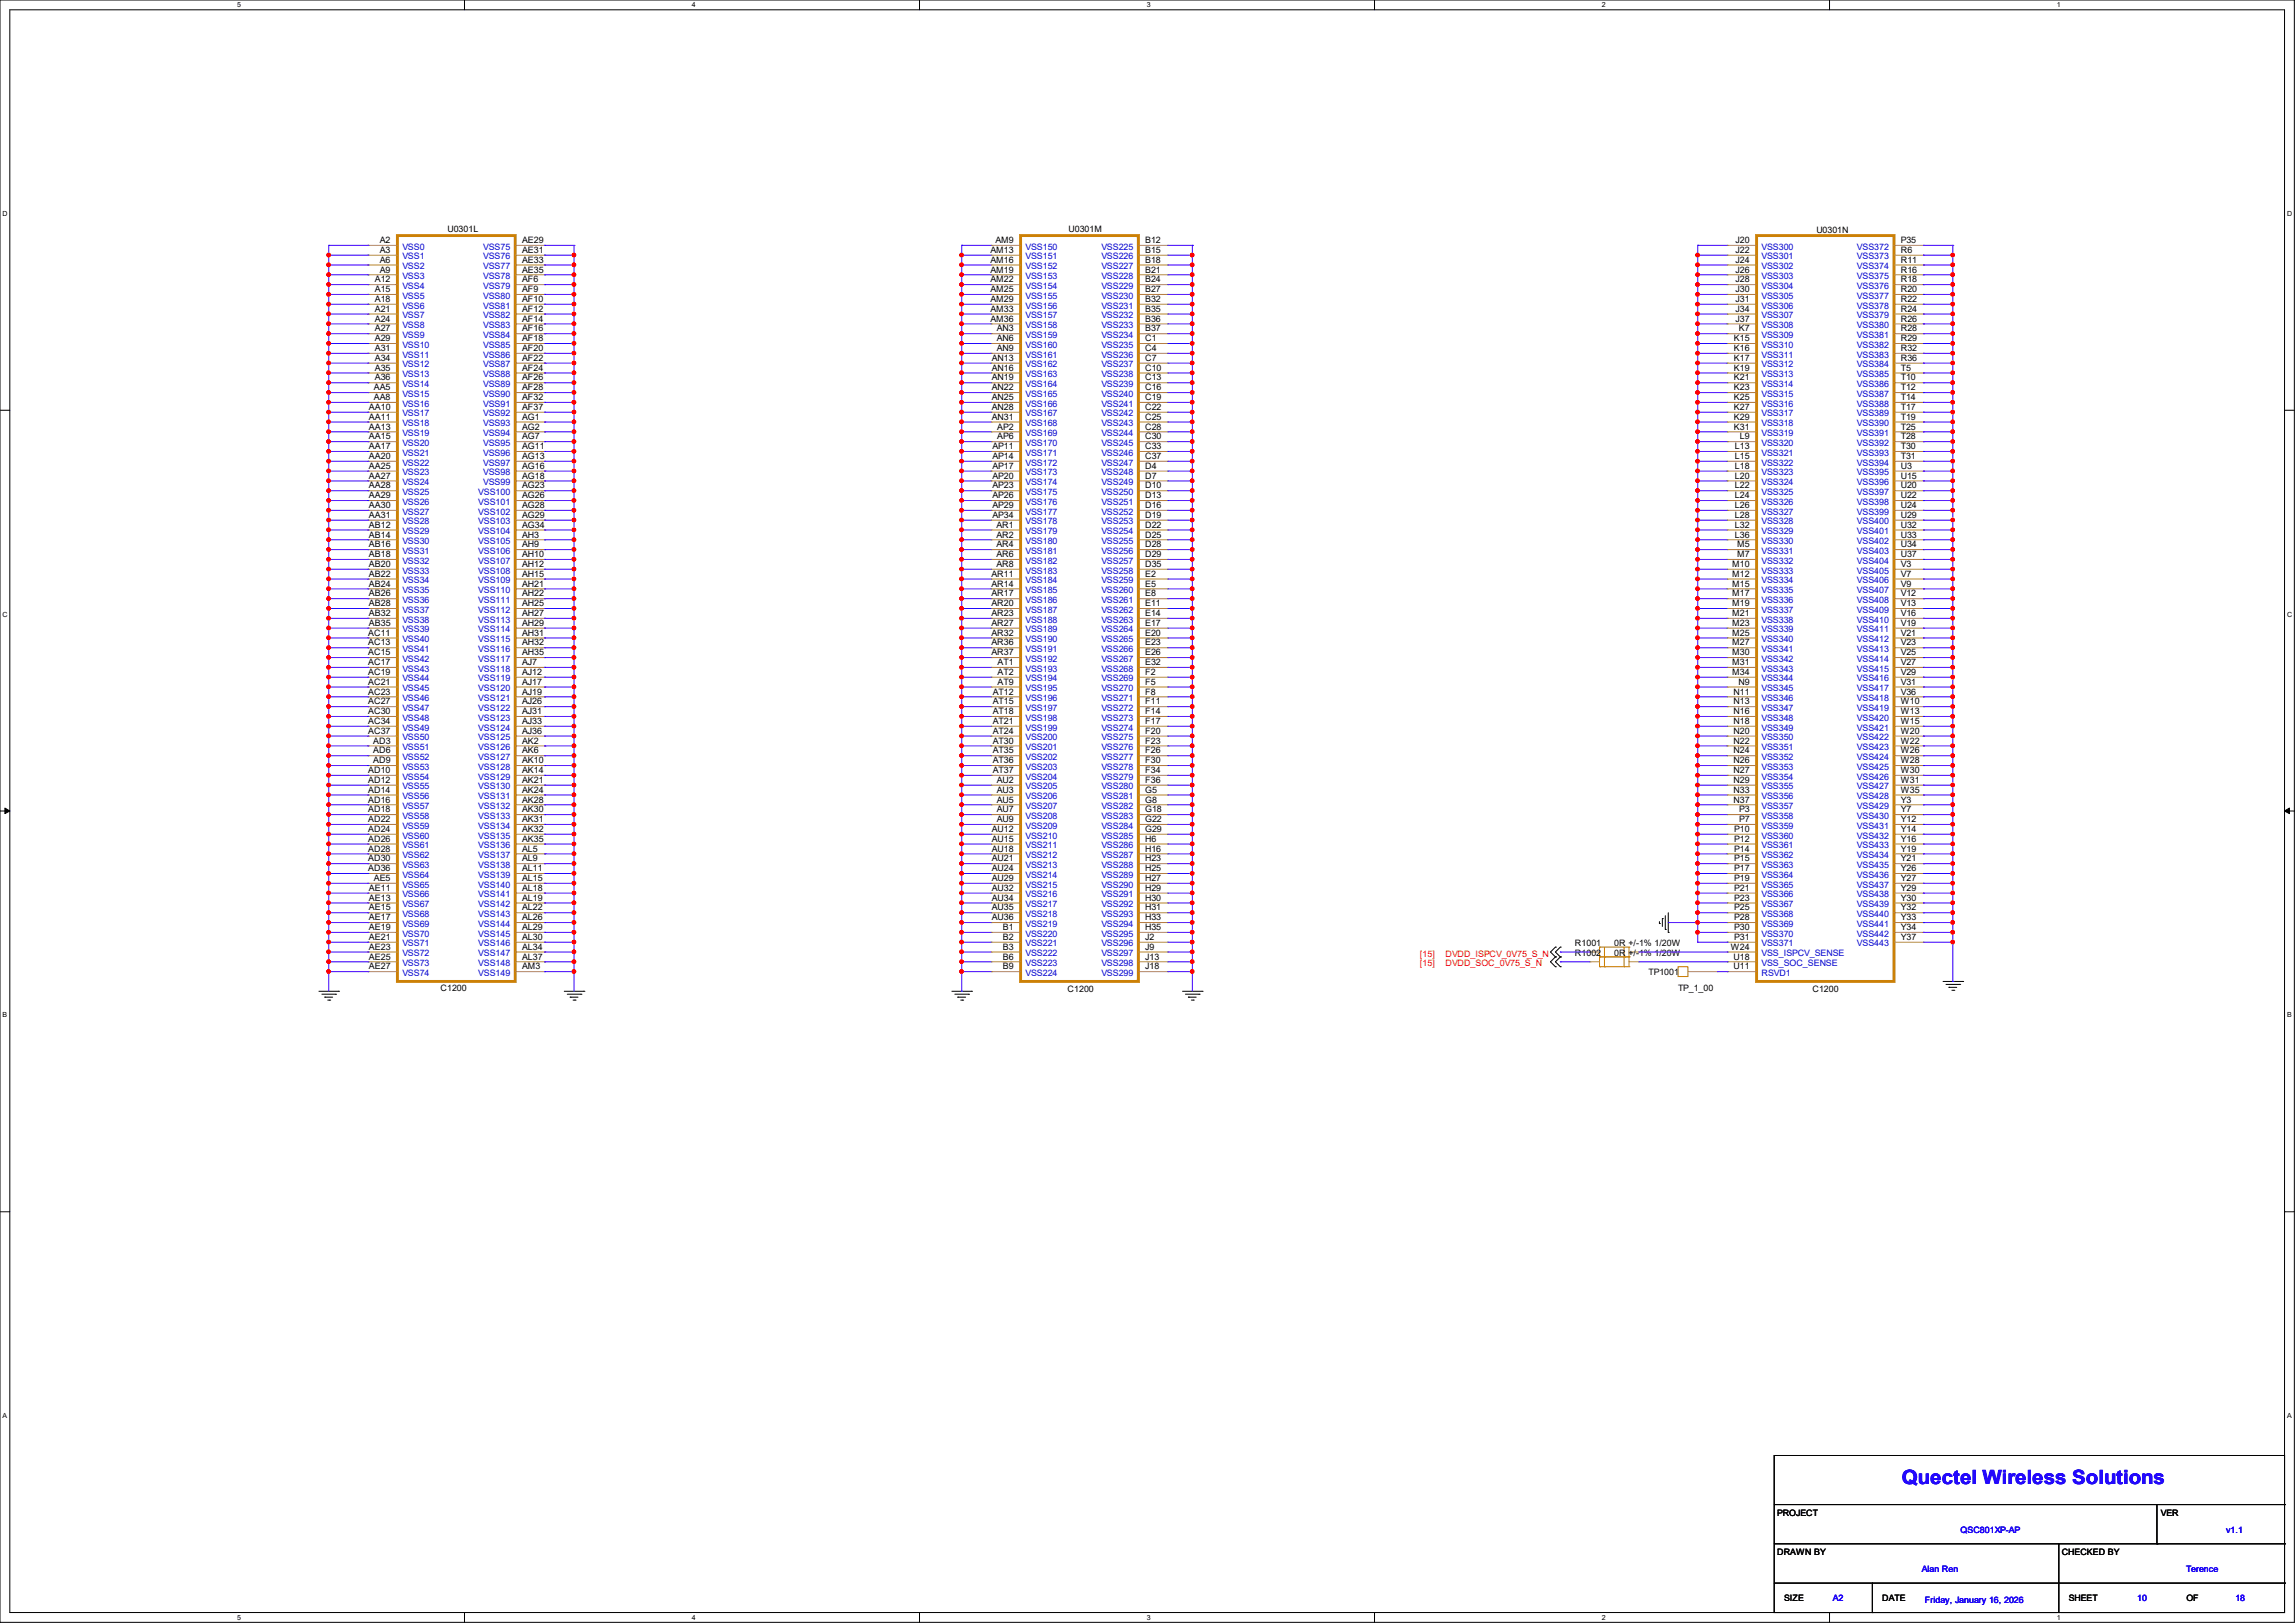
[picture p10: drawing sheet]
<svg xmlns="http://www.w3.org/2000/svg" width="297mm" height="210mm" viewBox="0 0 297 210" stroke-linecap="round" stroke-linejoin="round" font-family="sans-serif">
<defs><g id="words">
<text font-size="2.5" fill="#00f" x="246.1" y="192">Quectel Wireless Solutions</text>
<g font-size="1.1">
<text x="49.1" y="31.5">A2</text>
<text x="49.1" y="32.7">A3</text>
<text x="49.1" y="34">A6</text>
<text x="49.1" y="35.3">A9</text>
<text x="57.9" y="30.1">U0301L</text>
<text x="67.6" y="32.7">AE31</text>
<text x="67.6" y="34">AE33</text>
<text x="67.6" y="35.3">AE35</text>
<text x="67.6" y="31.5">AE29</text>
<text x="128.2" y="32.7">AM13</text>
<text x="128.2" y="34">AM16</text>
<text x="128.2" y="35.3">AM19</text>
<text x="128.8" y="31.5">AM9</text>
<text x="138.3" y="30.1">U0301M</text>
<text x="148.2" y="31.5">B12</text>
<text x="148.2" y="32.7">B15</text>
<text x="148.2" y="34">B18</text>
<text x="148.2" y="35.3">B21</text>
<text x="224.6" y="34">J24</text>
<text x="224.6" y="35.3">J26</text>
<text x="224.6" y="31.5">J20</text>
<text x="224.6" y="32.7">J22</text>
<text x="235.1" y="30.2">U0301N</text>
<text x="246" y="32.7">R6</text>
<text x="246" y="34">R11</text>
<text x="246" y="35.3">R16</text>
<text x="246" y="31.5">P35</text>
<text x="48.5" y="36.5">A12</text>
<text x="48.5" y="37.8">A15</text>
<text x="48.5" y="39.1">A18</text>
<text x="48.5" y="40.3">A21</text>
<text x="48.5" y="41.6">A24</text>
<text x="67.6" y="36.5">AF6</text>
<text x="67.6" y="37.8">AF9</text>
<text x="67.6" y="39.1">AF10</text>
<text x="67.6" y="40.3">AF12</text>
<text x="67.6" y="41.6">AF14</text>
<text x="128.2" y="36.5">AM22</text>
<text x="128.2" y="37.8">AM25</text>
<text x="128.2" y="39.1">AM29</text>
<text x="128.2" y="40.3">AM33</text>
<text x="128.2" y="41.6">AM36</text>
<text x="148.2" y="36.5">B24</text>
<text x="148.2" y="37.8">B27</text>
<text x="148.2" y="39.1">B32</text>
<text x="148.2" y="40.3">B35</text>
<text x="148.2" y="41.6">B36</text>
<text x="224.6" y="36.5">J28</text>
<text x="224.6" y="37.8">J30</text>
<text x="224.6" y="39.1">J31</text>
<text x="224.6" y="40.3">J34</text>
<text x="224.6" y="41.6">J37</text>
<text x="246" y="36.5">R18</text>
<text x="246" y="37.8">R20</text>
<text x="246" y="39.1">R22</text>
<text x="246" y="40.3">R24</text>
<text x="246" y="41.6">R26</text>
<text x="48.5" y="42.9">A27</text>
<text x="48.5" y="44.2">A29</text>
<text x="48.5" y="45.4">A31</text>
<text x="48.5" y="46.7">A34</text>
<text x="48.5" y="48">A35</text>
<text x="67.6" y="42.9">AF16</text>
<text x="67.6" y="44.2">AF18</text>
<text x="67.6" y="45.4">AF20</text>
<text x="67.6" y="46.7">AF22</text>
<text x="67.6" y="48">AF24</text>
<text x="128.4" y="46.7">AN13</text>
<text x="128.4" y="48">AN16</text>
<text x="129" y="42.9">AN3</text>
<text x="129" y="44.2">AN6</text>
<text x="129" y="45.4">AN9</text>
<text x="148.2" y="42.9">B37</text>
<text x="148.2" y="44.2">C1</text>
<text x="148.2" y="45.4">C4</text>
<text x="148.2" y="46.7">C7</text>
<text x="148.2" y="48">C10</text>
<text x="224.4" y="44.2">K15</text>
<text x="224.4" y="45.4">K16</text>
<text x="224.4" y="46.7">K17</text>
<text x="224.4" y="48">K19</text>
<text x="225" y="42.9">K7</text>
<text x="246" y="42.9">R28</text>
<text x="246" y="44.2">R29</text>
<text x="246" y="45.4">R32</text>
<text x="246" y="46.7">R36</text>
<text x="246" y="48">T5</text>
<text x="47.8" y="53">AA10</text>
<text x="48.4" y="50.5">AA5</text>
<text x="48.4" y="51.8">AA8</text>
<text x="48.5" y="49.2">A36</text>
<text x="67.6" y="49.2">AF26</text>
<text x="67.6" y="50.5">AF28</text>
<text x="67.6" y="51.8">AF32</text>
<text x="67.6" y="53">AF37</text>
<text x="128.4" y="49.2">AN19</text>
<text x="128.4" y="50.5">AN22</text>
<text x="128.4" y="51.8">AN25</text>
<text x="128.4" y="53">AN28</text>
<text x="148.2" y="49.2">C13</text>
<text x="148.2" y="50.5">C16</text>
<text x="148.2" y="51.8">C19</text>
<text x="148.2" y="53">C22</text>
<text x="224.4" y="49.2">K21</text>
<text x="224.4" y="50.5">K23</text>
<text x="224.4" y="51.8">K25</text>
<text x="224.4" y="53">K27</text>
<text x="246" y="49.2">T10</text>
<text x="246" y="50.5">T12</text>
<text x="246" y="51.8">T14</text>
<text x="246" y="53">T17</text>
<text x="47.8" y="54.3">AA11</text>
<text x="47.8" y="55.6">AA13</text>
<text x="47.8" y="56.9">AA15</text>
<text x="47.8" y="58.1">AA17</text>
<text x="47.8" y="59.4">AA20</text>
<text x="67.6" y="54.3">AG1</text>
<text x="67.6" y="55.6">AG2</text>
<text x="67.6" y="56.9">AG7</text>
<text x="67.6" y="58.1">AG11</text>
<text x="67.6" y="59.4">AG13</text>
<text x="128.4" y="54.3">AN31</text>
<text x="128.4" y="58.1">AP11</text>
<text x="128.4" y="59.4">AP14</text>
<text x="129.1" y="55.6">AP2</text>
<text x="129.1" y="56.9">AP6</text>
<text x="148.2" y="54.3">C25</text>
<text x="148.2" y="55.6">C28</text>
<text x="148.2" y="56.9">C30</text>
<text x="148.2" y="58.1">C33</text>
<text x="148.2" y="59.4">C37</text>
<text x="224.4" y="54.3">K29</text>
<text x="224.4" y="55.6">K31</text>
<text x="224.5" y="58.1">L13</text>
<text x="224.5" y="59.4">L15</text>
<text x="225.2" y="56.9">L9</text>
<text x="246" y="54.3">T19</text>
<text x="246" y="55.6">T25</text>
<text x="246" y="56.9">T28</text>
<text x="246" y="58.1">T30</text>
<text x="246" y="59.4">T31</text>
<text x="47.8" y="60.7">AA25</text>
<text x="47.8" y="61.9">AA27</text>
<text x="47.8" y="63.2">AA28</text>
<text x="47.8" y="64.5">AA29</text>
<text x="47.8" y="65.7">AA30</text>
<text x="67.6" y="60.7">AG16</text>
<text x="67.6" y="61.9">AG18</text>
<text x="67.6" y="63.2">AG23</text>
<text x="67.6" y="64.5">AG26</text>
<text x="67.6" y="65.7">AG28</text>
<text x="128.4" y="60.7">AP17</text>
<text x="128.4" y="61.9">AP20</text>
<text x="128.4" y="63.2">AP23</text>
<text x="128.4" y="64.5">AP26</text>
<text x="128.4" y="65.7">AP29</text>
<text x="148.2" y="60.7">D4</text>
<text x="148.2" y="61.9">D7</text>
<text x="148.2" y="63.2">D10</text>
<text x="148.2" y="64.5">D13</text>
<text x="148.2" y="65.7">D16</text>
<text x="224.5" y="60.7">L18</text>
<text x="224.5" y="61.9">L20</text>
<text x="224.5" y="63.2">L22</text>
<text x="224.5" y="64.5">L24</text>
<text x="224.5" y="65.7">L26</text>
<text x="246" y="60.7">U3</text>
<text x="246" y="61.9">U15</text>
<text x="246" y="63.2">U20</text>
<text x="246" y="64.5">U22</text>
<text x="246" y="65.7">U24</text>
<text x="47.8" y="67">AA31</text>
<text x="47.8" y="68.3">AB12</text>
<text x="47.8" y="69.6">AB14</text>
<text x="47.8" y="70.8">AB16</text>
<text x="67.6" y="67">AG29</text>
<text x="67.6" y="68.3">AG34</text>
<text x="67.6" y="69.6">AH3</text>
<text x="67.6" y="70.8">AH9</text>
<text x="128.4" y="67">AP34</text>
<text x="128.9" y="68.3">AR1</text>
<text x="128.9" y="69.6">AR2</text>
<text x="128.9" y="70.8">AR4</text>
<text x="148.2" y="67">D19</text>
<text x="148.2" y="68.3">D22</text>
<text x="148.2" y="69.6">D25</text>
<text x="148.2" y="70.8">D28</text>
<text x="224.5" y="67">L28</text>
<text x="224.5" y="68.3">L32</text>
<text x="224.5" y="69.6">L36</text>
<text x="224.8" y="70.8">M5</text>
<text x="246" y="67">U29</text>
<text x="246" y="68.3">U32</text>
<text x="246" y="69.6">U33</text>
<text x="246" y="70.8">U34</text>
<text x="47.8" y="72.1">AB18</text>
<text x="47.8" y="73.4">AB20</text>
<text x="47.8" y="74.6">AB22</text>
<text x="47.8" y="75.9">AB24</text>
<text x="47.8" y="77.2">AB26</text>
<text x="67.6" y="72.1">AH10</text>
<text x="67.6" y="73.4">AH12</text>
<text x="67.6" y="74.6">AH15</text>
<text x="67.6" y="75.9">AH21</text>
<text x="67.6" y="77.2">AH22</text>
<text x="128.3" y="74.6">AR11</text>
<text x="128.3" y="75.9">AR14</text>
<text x="128.3" y="77.2">AR17</text>
<text x="128.9" y="72.1">AR6</text>
<text x="128.9" y="73.4">AR8</text>
<text x="148.2" y="72.1">D29</text>
<text x="148.2" y="73.4">D35</text>
<text x="148.2" y="74.6">E2</text>
<text x="148.2" y="75.9">E5</text>
<text x="148.2" y="77.2">E8</text>
<text x="224.2" y="73.4">M10</text>
<text x="224.2" y="74.6">M12</text>
<text x="224.2" y="75.9">M15</text>
<text x="224.2" y="77.2">M17</text>
<text x="224.8" y="72.1">M7</text>
<text x="246" y="72.1">U37</text>
<text x="246" y="73.4">V3</text>
<text x="246" y="74.6">V7</text>
<text x="246" y="75.9">V9</text>
<text x="246" y="77.2">V12</text>
<text x="47.7" y="82.3">AC11</text>
<text x="47.7" y="83.5">AC13</text>
<text x="47.8" y="78.4">AB28</text>
<text x="47.8" y="79.7">AB32</text>
<text x="47.8" y="81">AB35</text>
<text x="67.6" y="78.4">AH25</text>
<text x="67.6" y="79.7">AH27</text>
<text x="67.6" y="81">AH29</text>
<text x="67.6" y="82.3">AH31</text>
<text x="67.6" y="83.5">AH32</text>
<text x="128.3" y="78.4">AR20</text>
<text x="128.3" y="79.7">AR23</text>
<text x="128.3" y="81">AR27</text>
<text x="128.3" y="82.3">AR32</text>
<text x="128.3" y="83.5">AR36</text>
<text x="148.2" y="78.4">E11</text>
<text x="148.2" y="79.7">E14</text>
<text x="148.2" y="81">E17</text>
<text x="148.2" y="82.3">E20</text>
<text x="148.2" y="83.5">E23</text>
<text x="224.2" y="78.4">M19</text>
<text x="224.2" y="79.7">M21</text>
<text x="224.2" y="81">M23</text>
<text x="224.2" y="82.3">M25</text>
<text x="224.2" y="83.5">M27</text>
<text x="246" y="78.4">V13</text>
<text x="246" y="79.7">V16</text>
<text x="246" y="81">V19</text>
<text x="246" y="82.3">V21</text>
<text x="246" y="83.5">V23</text>
<text x="47.7" y="84.8">AC15</text>
<text x="47.7" y="86.1">AC17</text>
<text x="47.7" y="87.3">AC19</text>
<text x="47.7" y="88.6">AC21</text>
<text x="47.7" y="89.9">AC23</text>
<text x="67.6" y="84.8">AH35</text>
<text x="67.6" y="86.1">AJ7</text>
<text x="67.6" y="87.3">AJ12</text>
<text x="67.6" y="88.6">AJ17</text>
<text x="67.6" y="89.9">AJ19</text>
<text x="128.3" y="84.8">AR37</text>
<text x="128.5" y="89.9">AT12</text>
<text x="129.1" y="86.1">AT1</text>
<text x="129.1" y="87.3">AT2</text>
<text x="129.1" y="88.6">AT9</text>
<text x="148.2" y="84.8">E26</text>
<text x="148.2" y="86.1">E32</text>
<text x="148.2" y="87.3">F2</text>
<text x="148.2" y="88.6">F5</text>
<text x="148.2" y="89.9">F8</text>
<text x="224.2" y="84.8">M30</text>
<text x="224.2" y="86.1">M31</text>
<text x="224.2" y="87.3">M34</text>
<text x="224.4" y="89.9">N11</text>
<text x="225" y="88.6">N9</text>
<text x="246" y="84.8">V25</text>
<text x="246" y="86.1">V27</text>
<text x="246" y="87.3">V29</text>
<text x="246" y="88.6">V31</text>
<text x="246" y="89.9">V36</text>
<text x="47.7" y="91.1">AC27</text>
<text x="47.7" y="92.4">AC30</text>
<text x="47.7" y="93.7">AC34</text>
<text x="47.7" y="95">AC37</text>
<text x="67.6" y="91.1">AJ26</text>
<text x="67.6" y="92.4">AJ31</text>
<text x="67.6" y="93.7">AJ33</text>
<text x="67.6" y="95">AJ36</text>
<text x="128.5" y="91.1">AT15</text>
<text x="128.5" y="92.4">AT18</text>
<text x="128.5" y="93.7">AT21</text>
<text x="128.5" y="95">AT24</text>
<text x="148.2" y="91.1">F11</text>
<text x="148.2" y="92.4">F14</text>
<text x="148.2" y="93.7">F17</text>
<text x="148.2" y="95">F20</text>
<text x="224.4" y="91.1">N13</text>
<text x="224.4" y="92.4">N16</text>
<text x="224.4" y="93.7">N18</text>
<text x="224.4" y="95">N20</text>
<text x="246" y="91.1">W10</text>
<text x="246" y="92.4">W13</text>
<text x="246" y="93.7">W15</text>
<text x="246" y="95">W20</text>
<text x="47.7" y="100">AD10</text>
<text x="47.7" y="101.3">AD12</text>
<text x="48.3" y="96.2">AD3</text>
<text x="48.3" y="97.5">AD6</text>
<text x="48.3" y="98.8">AD9</text>
<text x="67.6" y="96.2">AK2</text>
<text x="67.6" y="97.5">AK6</text>
<text x="67.6" y="98.8">AK10</text>
<text x="67.6" y="100">AK14</text>
<text x="67.6" y="101.3">AK21</text>
<text x="128.5" y="96.2">AT30</text>
<text x="128.5" y="97.5">AT35</text>
<text x="128.5" y="98.8">AT36</text>
<text x="128.5" y="100">AT37</text>
<text x="129" y="101.3">AU2</text>
<text x="148.2" y="96.2">F23</text>
<text x="148.2" y="97.5">F26</text>
<text x="148.2" y="98.8">F30</text>
<text x="148.2" y="100">F34</text>
<text x="148.2" y="101.3">F36</text>
<text x="224.4" y="96.2">N22</text>
<text x="224.4" y="97.5">N24</text>
<text x="224.4" y="98.8">N26</text>
<text x="224.4" y="100">N27</text>
<text x="224.4" y="101.3">N29</text>
<text x="246" y="96.2">W22</text>
<text x="246" y="97.5">W26</text>
<text x="246" y="98.8">W28</text>
<text x="246" y="100">W30</text>
<text x="246" y="101.3">W31</text>
<text x="47.7" y="102.6">AD14</text>
<text x="47.7" y="103.8">AD16</text>
<text x="47.7" y="105.1">AD18</text>
<text x="47.7" y="106.4">AD22</text>
<text x="47.7" y="107.7">AD24</text>
<text x="67.6" y="102.6">AK24</text>
<text x="67.6" y="103.8">AK28</text>
<text x="67.6" y="105.1">AK30</text>
<text x="67.6" y="106.4">AK31</text>
<text x="67.6" y="107.7">AK32</text>
<text x="128.4" y="107.7">AU12</text>
<text x="129" y="102.6">AU3</text>
<text x="129" y="103.8">AU5</text>
<text x="129" y="105.1">AU7</text>
<text x="129" y="106.4">AU9</text>
<text x="148.2" y="102.6">G5</text>
<text x="148.2" y="103.8">G8</text>
<text x="148.2" y="105.1">G18</text>
<text x="148.2" y="106.4">G22</text>
<text x="148.2" y="107.7">G29</text>
<text x="224.4" y="102.6">N33</text>
<text x="224.4" y="103.8">N37</text>
<text x="224.4" y="107.7">P10</text>
<text x="225.1" y="105.1">P3</text>
<text x="225.1" y="106.4">P7</text>
<text x="246" y="102.6">W35</text>
<text x="246" y="103.8">Y3</text>
<text x="246" y="105.1">Y7</text>
<text x="246" y="106.4">Y12</text>
<text x="246" y="107.7">Y14</text>
<text x="47.7" y="108.9">AD26</text>
<text x="47.7" y="110.2">AD28</text>
<text x="47.7" y="111.5">AD30</text>
<text x="47.7" y="112.7">AD36</text>
<text x="67.6" y="108.9">AK35</text>
<text x="67.6" y="110.2">AL5</text>
<text x="67.6" y="111.5">AL9</text>
<text x="67.6" y="112.7">AL11</text>
<text x="128.4" y="108.9">AU15</text>
<text x="128.4" y="110.2">AU18</text>
<text x="128.4" y="111.5">AU21</text>
<text x="128.4" y="112.7">AU24</text>
<text x="148.2" y="108.9">H6</text>
<text x="148.2" y="110.2">H16</text>
<text x="148.2" y="111.5">H23</text>
<text x="148.2" y="112.7">H25</text>
<text x="224.4" y="108.9">P12</text>
<text x="224.4" y="110.2">P14</text>
<text x="224.4" y="111.5">P15</text>
<text x="224.4" y="112.7">P17</text>
<text x="246" y="108.9">Y16</text>
<text x="246" y="110.2">Y19</text>
<text x="246" y="111.5">Y21</text>
<text x="246" y="112.7">Y26</text>
<text x="47.8" y="115.3">AE11</text>
<text x="47.8" y="116.5">AE13</text>
<text x="47.8" y="117.8">AE15</text>
<text x="47.8" y="119.1">AE17</text>
<text x="48.4" y="114">AE5</text>
<text x="67.6" y="114">AL15</text>
<text x="67.6" y="115.3">AL18</text>
<text x="67.6" y="116.5">AL19</text>
<text x="67.6" y="117.8">AL22</text>
<text x="67.6" y="119.1">AL26</text>
<text x="128.4" y="114">AU29</text>
<text x="128.4" y="115.3">AU32</text>
<text x="128.4" y="116.5">AU34</text>
<text x="128.4" y="117.8">AU35</text>
<text x="128.4" y="119.1">AU36</text>
<text x="148.2" y="114">H27</text>
<text x="148.2" y="115.3">H29</text>
<text x="148.2" y="116.5">H30</text>
<text x="148.2" y="117.8">H31</text>
<text x="148.2" y="119.1">H33</text>
<text x="224.4" y="114">P19</text>
<text x="224.4" y="115.3">P21</text>
<text x="224.4" y="116.5">P23</text>
<text x="224.4" y="117.8">P25</text>
<text x="224.4" y="119.1">P28</text>
<text x="246" y="114">Y27</text>
<text x="246" y="115.3">Y29</text>
<text x="246" y="116.5">Y30</text>
<text x="246" y="117.8">Y32</text>
<text x="246" y="119.1">Y33</text>
<text x="47.8" y="120.4">AE19</text>
<text x="47.8" y="121.6">AE21</text>
<text x="47.8" y="122.9">AE23</text>
<text x="47.8" y="124.2">AE25</text>
<text x="47.8" y="125.4">AE27</text>
<text x="67.6" y="120.4">AL29</text>
<text x="67.6" y="121.6">AL30</text>
<text x="67.6" y="122.9">AL34</text>
<text x="67.6" y="124.2">AL37</text>
<text x="67.6" y="125.4">AM3</text>
<text x="129.8" y="120.4">B1</text>
<text x="129.8" y="121.6">B2</text>
<text x="129.8" y="122.9">B3</text>
<text x="129.8" y="124.2">B6</text>
<text x="129.8" y="125.4">B9</text>
<text x="148.2" y="120.4">H35</text>
<text x="148.2" y="121.6">J2</text>
<text x="148.2" y="122.9">J9</text>
<text x="148.2" y="124.2">J13</text>
<text x="148.2" y="125.4">J18</text>
<text x="203.8" y="122.4">R1001</text>
<text x="203.8" y="123.7">R1002</text>
<text x="208.9" y="122.4">0R +/-1% 1/20W</text>
<text x="208.9" y="123.7">0R +/-1% 1/20W</text>
<text x="224" y="122.9">W24</text>
<text x="224.4" y="124.2">U18</text>
<text x="224.4" y="125.4">U11</text>
<text x="224.4" y="120.4">P30</text>
<text x="224.4" y="121.6">P31</text>
<text x="246" y="120.4">Y34</text>
<text x="246" y="121.6">Y37</text>
<text x="57" y="128.2">C1200</text>
<text x="138.2" y="128.4">C1200</text>
<text x="213.4" y="126.2">TP1001</text>
<text x="217.2" y="128.2">TP_1_00</text>
<text x="234.6" y="128.4">C1200</text>
<text x="230" y="196.2">PROJECT</text>
<text x="279.7" y="196.2">VER</text>
<text x="230" y="201.3">DRAWN BY</text>
<text x="266.8" y="201.3">CHECKED BY</text>
<text x="230.9" y="207.2">SIZE</text>
<text x="243.6" y="207.2">DATE</text>
<text x="267.7" y="207.2">SHEET</text>
<text x="283" y="207.2">OF</text>
</g>
<g font-size="1.1" fill="#00c">
<text x="52.1" y="32.3">VSS0</text>
<text x="52.1" y="33.6">VSS1</text>
<text x="52.1" y="34.8">VSS2</text>
<text x="62.5" y="33.6">VSS76</text>
<text x="62.5" y="34.8">VSS77</text>
<text x="62.5" y="32.3">VSS75</text>
<text x="132.7" y="33.6">VSS151</text>
<text x="132.7" y="34.8">VSS152</text>
<text x="132.7" y="32.3">VSS150</text>
<text x="142.5" y="32.3">VSS225</text>
<text x="142.5" y="33.6">VSS226</text>
<text x="142.5" y="34.8">VSS227</text>
<text x="228" y="34.8">VSS302</text>
<text x="228" y="32.3">VSS300</text>
<text x="228" y="33.6">VSS301</text>
<text x="240.3" y="33.6">VSS373</text>
<text x="240.3" y="34.8">VSS374</text>
<text x="240.3" y="32.3">VSS372</text>
<text x="52.1" y="36.1">VSS3</text>
<text x="52.1" y="37.4">VSS4</text>
<text x="52.1" y="38.7">VSS5</text>
<text x="52.1" y="39.9">VSS6</text>
<text x="52.1" y="41.2">VSS7</text>
<text x="62.5" y="36.1">VSS78</text>
<text x="62.5" y="37.4">VSS79</text>
<text x="62.5" y="38.7">VSS80</text>
<text x="62.5" y="39.9">VSS81</text>
<text x="62.5" y="41.2">VSS82</text>
<text x="132.7" y="36.1">VSS153</text>
<text x="132.7" y="37.4">VSS154</text>
<text x="132.7" y="38.7">VSS155</text>
<text x="132.7" y="39.9">VSS156</text>
<text x="132.7" y="41.2">VSS157</text>
<text x="142.5" y="36.1">VSS228</text>
<text x="142.5" y="37.4">VSS229</text>
<text x="142.5" y="38.7">VSS230</text>
<text x="142.5" y="39.9">VSS231</text>
<text x="142.5" y="41.2">VSS232</text>
<text x="228" y="36.1">VSS303</text>
<text x="228" y="37.4">VSS304</text>
<text x="228" y="38.7">VSS305</text>
<text x="228" y="39.9">VSS306</text>
<text x="228" y="41.2">VSS307</text>
<text x="240.3" y="36.1">VSS375</text>
<text x="240.3" y="37.4">VSS376</text>
<text x="240.3" y="38.7">VSS377</text>
<text x="240.3" y="39.9">VSS378</text>
<text x="240.3" y="41.2">VSS379</text>
<text x="52.1" y="42.5">VSS8</text>
<text x="52.1" y="43.7">VSS9</text>
<text x="52.1" y="45">VSS10</text>
<text x="52.1" y="46.3">VSS11</text>
<text x="52.1" y="47.5">VSS12</text>
<text x="62.5" y="42.5">VSS83</text>
<text x="62.5" y="43.7">VSS84</text>
<text x="62.5" y="45">VSS85</text>
<text x="62.5" y="46.3">VSS86</text>
<text x="62.5" y="47.5">VSS87</text>
<text x="132.7" y="42.5">VSS158</text>
<text x="132.7" y="43.7">VSS159</text>
<text x="132.7" y="45">VSS160</text>
<text x="132.7" y="46.3">VSS161</text>
<text x="132.7" y="47.5">VSS162</text>
<text x="142.5" y="42.5">VSS233</text>
<text x="142.5" y="43.7">VSS234</text>
<text x="142.5" y="45">VSS235</text>
<text x="142.5" y="46.3">VSS236</text>
<text x="142.5" y="47.5">VSS237</text>
<text x="228" y="42.5">VSS308</text>
<text x="228" y="43.7">VSS309</text>
<text x="228" y="45">VSS310</text>
<text x="228" y="46.3">VSS311</text>
<text x="228" y="47.5">VSS312</text>
<text x="240.3" y="42.5">VSS380</text>
<text x="240.3" y="43.7">VSS381</text>
<text x="240.3" y="45">VSS382</text>
<text x="240.3" y="46.3">VSS383</text>
<text x="240.3" y="47.5">VSS384</text>
<text x="52.1" y="48.8">VSS13</text>
<text x="52.1" y="50.1">VSS14</text>
<text x="52.1" y="51.4">VSS15</text>
<text x="52.1" y="52.6">VSS16</text>
<text x="52.1" y="53.9">VSS17</text>
<text x="62.5" y="48.8">VSS88</text>
<text x="62.5" y="50.1">VSS89</text>
<text x="62.5" y="51.4">VSS90</text>
<text x="62.5" y="52.6">VSS91</text>
<text x="62.5" y="53.9">VSS92</text>
<text x="132.7" y="48.8">VSS163</text>
<text x="132.7" y="50.1">VSS164</text>
<text x="132.7" y="51.4">VSS165</text>
<text x="132.7" y="52.6">VSS166</text>
<text x="132.7" y="53.9">VSS167</text>
<text x="142.5" y="48.8">VSS238</text>
<text x="142.5" y="50.1">VSS239</text>
<text x="142.5" y="51.4">VSS240</text>
<text x="142.5" y="52.6">VSS241</text>
<text x="142.5" y="53.9">VSS242</text>
<text x="228" y="48.8">VSS313</text>
<text x="228" y="50.1">VSS314</text>
<text x="228" y="51.4">VSS315</text>
<text x="228" y="52.6">VSS316</text>
<text x="228" y="53.9">VSS317</text>
<text x="240.3" y="48.8">VSS385</text>
<text x="240.3" y="50.1">VSS386</text>
<text x="240.3" y="51.4">VSS387</text>
<text x="240.3" y="52.6">VSS388</text>
<text x="240.3" y="53.9">VSS389</text>
<text x="52.1" y="55.2">VSS18</text>
<text x="52.1" y="56.4">VSS19</text>
<text x="52.1" y="57.7">VSS20</text>
<text x="52.1" y="59">VSS21</text>
<text x="62.5" y="55.2">VSS93</text>
<text x="62.5" y="56.4">VSS94</text>
<text x="62.5" y="57.7">VSS95</text>
<text x="62.5" y="59">VSS96</text>
<text x="132.7" y="55.2">VSS168</text>
<text x="132.7" y="56.4">VSS169</text>
<text x="132.7" y="57.7">VSS170</text>
<text x="132.7" y="59">VSS171</text>
<text x="142.5" y="55.2">VSS243</text>
<text x="142.5" y="56.4">VSS244</text>
<text x="142.5" y="57.7">VSS245</text>
<text x="142.5" y="59">VSS246</text>
<text x="228" y="55.2">VSS318</text>
<text x="228" y="56.4">VSS319</text>
<text x="228" y="57.7">VSS320</text>
<text x="228" y="59">VSS321</text>
<text x="240.3" y="55.2">VSS390</text>
<text x="240.3" y="56.4">VSS391</text>
<text x="240.3" y="57.7">VSS392</text>
<text x="240.3" y="59">VSS393</text>
<text x="52.1" y="60.2">VSS22</text>
<text x="52.1" y="61.5">VSS23</text>
<text x="52.1" y="62.8">VSS24</text>
<text x="52.1" y="64.1">VSS25</text>
<text x="52.1" y="65.3">VSS26</text>
<text x="61.9" y="64.1">VSS100</text>
<text x="61.9" y="65.3">VSS101</text>
<text x="62.5" y="60.2">VSS97</text>
<text x="62.5" y="61.5">VSS98</text>
<text x="62.5" y="62.8">VSS99</text>
<text x="132.7" y="60.2">VSS172</text>
<text x="132.7" y="61.5">VSS173</text>
<text x="132.7" y="62.8">VSS174</text>
<text x="132.7" y="64.1">VSS175</text>
<text x="132.7" y="65.3">VSS176</text>
<text x="142.5" y="60.2">VSS247</text>
<text x="142.5" y="61.5">VSS248</text>
<text x="142.5" y="62.8">VSS249</text>
<text x="142.5" y="64.1">VSS250</text>
<text x="142.5" y="65.3">VSS251</text>
<text x="228" y="60.2">VSS322</text>
<text x="228" y="61.5">VSS323</text>
<text x="228" y="62.8">VSS324</text>
<text x="228" y="64.1">VSS325</text>
<text x="228" y="65.3">VSS326</text>
<text x="240.3" y="60.2">VSS394</text>
<text x="240.3" y="61.5">VSS395</text>
<text x="240.3" y="62.8">VSS396</text>
<text x="240.3" y="64.1">VSS397</text>
<text x="240.3" y="65.3">VSS398</text>
<text x="52.1" y="66.6">VSS27</text>
<text x="52.1" y="67.9">VSS28</text>
<text x="52.1" y="69.1">VSS29</text>
<text x="52.1" y="70.4">VSS30</text>
<text x="52.1" y="71.7">VSS31</text>
<text x="61.9" y="66.6">VSS102</text>
<text x="61.9" y="67.9">VSS103</text>
<text x="61.9" y="69.1">VSS104</text>
<text x="61.9" y="70.4">VSS105</text>
<text x="61.9" y="71.7">VSS106</text>
<text x="132.7" y="66.6">VSS177</text>
<text x="132.7" y="67.9">VSS178</text>
<text x="132.7" y="69.1">VSS179</text>
<text x="132.7" y="70.4">VSS180</text>
<text x="132.7" y="71.7">VSS181</text>
<text x="142.5" y="66.6">VSS252</text>
<text x="142.5" y="67.9">VSS253</text>
<text x="142.5" y="69.1">VSS254</text>
<text x="142.5" y="70.4">VSS255</text>
<text x="142.5" y="71.7">VSS256</text>
<text x="228" y="66.6">VSS327</text>
<text x="228" y="67.9">VSS328</text>
<text x="228" y="69.1">VSS329</text>
<text x="228" y="70.4">VSS330</text>
<text x="228" y="71.7">VSS331</text>
<text x="240.3" y="66.6">VSS399</text>
<text x="240.3" y="67.9">VSS400</text>
<text x="240.3" y="69.1">VSS401</text>
<text x="240.3" y="70.4">VSS402</text>
<text x="240.3" y="71.7">VSS403</text>
<text x="52.1" y="72.9">VSS32</text>
<text x="52.1" y="74.2">VSS33</text>
<text x="52.1" y="75.5">VSS34</text>
<text x="52.1" y="76.8">VSS35</text>
<text x="61.9" y="72.9">VSS107</text>
<text x="61.9" y="74.2">VSS108</text>
<text x="61.9" y="75.5">VSS109</text>
<text x="61.9" y="76.8">VSS110</text>
<text x="132.7" y="72.9">VSS182</text>
<text x="132.7" y="74.2">VSS183</text>
<text x="132.7" y="75.5">VSS184</text>
<text x="132.7" y="76.8">VSS185</text>
<text x="142.5" y="72.9">VSS257</text>
<text x="142.5" y="74.2">VSS258</text>
<text x="142.5" y="75.5">VSS259</text>
<text x="142.5" y="76.8">VSS260</text>
<text x="228" y="72.9">VSS332</text>
<text x="228" y="74.2">VSS333</text>
<text x="228" y="75.5">VSS334</text>
<text x="228" y="76.8">VSS335</text>
<text x="240.3" y="72.9">VSS404</text>
<text x="240.3" y="74.2">VSS405</text>
<text x="240.3" y="75.5">VSS406</text>
<text x="240.3" y="76.8">VSS407</text>
<text x="52.1" y="78">VSS36</text>
<text x="52.1" y="79.3">VSS37</text>
<text x="52.1" y="80.6">VSS38</text>
<text x="52.1" y="81.8">VSS39</text>
<text x="52.1" y="83.1">VSS40</text>
<text x="61.9" y="78">VSS111</text>
<text x="61.9" y="79.3">VSS112</text>
<text x="61.9" y="80.6">VSS113</text>
<text x="61.9" y="81.8">VSS114</text>
<text x="61.9" y="83.1">VSS115</text>
<text x="132.7" y="78">VSS186</text>
<text x="132.7" y="79.3">VSS187</text>
<text x="132.7" y="80.6">VSS188</text>
<text x="132.7" y="81.8">VSS189</text>
<text x="132.7" y="83.1">VSS190</text>
<text x="142.5" y="78">VSS261</text>
<text x="142.5" y="79.3">VSS262</text>
<text x="142.5" y="80.6">VSS263</text>
<text x="142.5" y="81.8">VSS264</text>
<text x="142.5" y="83.1">VSS265</text>
<text x="228" y="78">VSS336</text>
<text x="228" y="79.3">VSS337</text>
<text x="228" y="80.6">VSS338</text>
<text x="228" y="81.8">VSS339</text>
<text x="228" y="83.1">VSS340</text>
<text x="240.3" y="78">VSS408</text>
<text x="240.3" y="79.3">VSS409</text>
<text x="240.3" y="80.6">VSS410</text>
<text x="240.3" y="81.8">VSS411</text>
<text x="240.3" y="83.1">VSS412</text>
<text x="52.1" y="84.4">VSS41</text>
<text x="52.1" y="85.6">VSS42</text>
<text x="52.1" y="86.9">VSS43</text>
<text x="52.1" y="88.2">VSS44</text>
<text x="52.1" y="89.5">VSS45</text>
<text x="61.9" y="84.4">VSS116</text>
<text x="61.9" y="85.6">VSS117</text>
<text x="61.9" y="86.9">VSS118</text>
<text x="61.9" y="88.2">VSS119</text>
<text x="61.9" y="89.5">VSS120</text>
<text x="132.7" y="84.4">VSS191</text>
<text x="132.7" y="85.6">VSS192</text>
<text x="132.7" y="86.9">VSS193</text>
<text x="132.7" y="88.2">VSS194</text>
<text x="132.7" y="89.5">VSS195</text>
<text x="142.5" y="84.4">VSS266</text>
<text x="142.5" y="85.6">VSS267</text>
<text x="142.5" y="86.9">VSS268</text>
<text x="142.5" y="88.2">VSS269</text>
<text x="142.5" y="89.5">VSS270</text>
<text x="228" y="84.4">VSS341</text>
<text x="228" y="85.6">VSS342</text>
<text x="228" y="86.9">VSS343</text>
<text x="228" y="88.2">VSS344</text>
<text x="228" y="89.5">VSS345</text>
<text x="240.3" y="84.4">VSS413</text>
<text x="240.3" y="85.6">VSS414</text>
<text x="240.3" y="86.9">VSS415</text>
<text x="240.3" y="88.2">VSS416</text>
<text x="240.3" y="89.5">VSS417</text>
<text x="52.1" y="90.7">VSS46</text>
<text x="52.1" y="92">VSS47</text>
<text x="52.1" y="93.3">VSS48</text>
<text x="52.1" y="94.5">VSS49</text>
<text x="52.1" y="95.8">VSS50</text>
<text x="61.9" y="90.7">VSS121</text>
<text x="61.9" y="92">VSS122</text>
<text x="61.9" y="93.3">VSS123</text>
<text x="61.9" y="94.5">VSS124</text>
<text x="61.9" y="95.8">VSS125</text>
<text x="132.7" y="90.7">VSS196</text>
<text x="132.7" y="92">VSS197</text>
<text x="132.7" y="93.3">VSS198</text>
<text x="132.7" y="94.5">VSS199</text>
<text x="132.7" y="95.8">VSS200</text>
<text x="142.5" y="90.7">VSS271</text>
<text x="142.5" y="92">VSS272</text>
<text x="142.5" y="93.3">VSS273</text>
<text x="142.5" y="94.5">VSS274</text>
<text x="142.5" y="95.8">VSS275</text>
<text x="228" y="90.7">VSS346</text>
<text x="228" y="92">VSS347</text>
<text x="228" y="93.3">VSS348</text>
<text x="228" y="94.5">VSS349</text>
<text x="228" y="95.8">VSS350</text>
<text x="240.3" y="90.7">VSS418</text>
<text x="240.3" y="92">VSS419</text>
<text x="240.3" y="93.3">VSS420</text>
<text x="240.3" y="94.5">VSS421</text>
<text x="240.3" y="95.8">VSS422</text>
<text x="52.1" y="97.1">VSS51</text>
<text x="52.1" y="98.3">VSS52</text>
<text x="52.1" y="99.6">VSS53</text>
<text x="52.1" y="100.9">VSS54</text>
<text x="61.9" y="97.1">VSS126</text>
<text x="61.9" y="98.3">VSS127</text>
<text x="61.9" y="99.6">VSS128</text>
<text x="61.9" y="100.9">VSS129</text>
<text x="132.7" y="97.1">VSS201</text>
<text x="132.7" y="98.3">VSS202</text>
<text x="132.7" y="99.6">VSS203</text>
<text x="132.7" y="100.9">VSS204</text>
<text x="142.5" y="97.1">VSS276</text>
<text x="142.5" y="98.3">VSS277</text>
<text x="142.5" y="99.6">VSS278</text>
<text x="142.5" y="100.9">VSS279</text>
<text x="228" y="97.1">VSS351</text>
<text x="228" y="98.3">VSS352</text>
<text x="228" y="99.6">VSS353</text>
<text x="228" y="100.9">VSS354</text>
<text x="240.3" y="97.1">VSS423</text>
<text x="240.3" y="98.3">VSS424</text>
<text x="240.3" y="99.6">VSS425</text>
<text x="240.3" y="100.9">VSS426</text>
<text x="52.1" y="102.2">VSS55</text>
<text x="52.1" y="103.4">VSS56</text>
<text x="52.1" y="104.7">VSS57</text>
<text x="52.1" y="106">VSS58</text>
<text x="52.1" y="107.2">VSS59</text>
<text x="61.9" y="102.2">VSS130</text>
<text x="61.9" y="103.4">VSS131</text>
<text x="61.9" y="104.7">VSS132</text>
<text x="61.9" y="106">VSS133</text>
<text x="61.9" y="107.2">VSS134</text>
<text x="132.7" y="102.2">VSS205</text>
<text x="132.7" y="103.4">VSS206</text>
<text x="132.7" y="104.7">VSS207</text>
<text x="132.7" y="106">VSS208</text>
<text x="132.7" y="107.2">VSS209</text>
<text x="142.5" y="102.2">VSS280</text>
<text x="142.5" y="103.4">VSS281</text>
<text x="142.5" y="104.7">VSS282</text>
<text x="142.5" y="106">VSS283</text>
<text x="142.5" y="107.2">VSS284</text>
<text x="228" y="102.2">VSS355</text>
<text x="228" y="103.4">VSS356</text>
<text x="228" y="104.7">VSS357</text>
<text x="228" y="106">VSS358</text>
<text x="228" y="107.2">VSS359</text>
<text x="240.3" y="102.2">VSS427</text>
<text x="240.3" y="103.4">VSS428</text>
<text x="240.3" y="104.7">VSS429</text>
<text x="240.3" y="106">VSS430</text>
<text x="240.3" y="107.2">VSS431</text>
<text x="52.1" y="108.5">VSS60</text>
<text x="52.1" y="109.8">VSS61</text>
<text x="52.1" y="111">VSS62</text>
<text x="52.1" y="112.3">VSS63</text>
<text x="52.1" y="113.6">VSS64</text>
<text x="61.9" y="108.5">VSS135</text>
<text x="61.9" y="109.8">VSS136</text>
<text x="61.9" y="111">VSS137</text>
<text x="61.9" y="112.3">VSS138</text>
<text x="61.9" y="113.6">VSS139</text>
<text x="132.7" y="108.5">VSS210</text>
<text x="132.7" y="109.8">VSS211</text>
<text x="132.7" y="111">VSS212</text>
<text x="132.7" y="112.3">VSS213</text>
<text x="132.7" y="113.6">VSS214</text>
<text x="142.5" y="108.5">VSS285</text>
<text x="142.5" y="109.8">VSS286</text>
<text x="142.5" y="111">VSS287</text>
<text x="142.5" y="112.3">VSS288</text>
<text x="142.5" y="113.6">VSS289</text>
<text x="228" y="108.5">VSS360</text>
<text x="228" y="109.8">VSS361</text>
<text x="228" y="111">VSS362</text>
<text x="228" y="112.3">VSS363</text>
<text x="228" y="113.6">VSS364</text>
<text x="240.3" y="108.5">VSS432</text>
<text x="240.3" y="109.8">VSS433</text>
<text x="240.3" y="111">VSS434</text>
<text x="240.3" y="112.3">VSS435</text>
<text x="240.3" y="113.6">VSS436</text>
<text x="52.1" y="114.9">VSS65</text>
<text x="52.1" y="116.1">VSS66</text>
<text x="52.1" y="117.4">VSS67</text>
<text x="52.1" y="118.7">VSS68</text>
<text x="52.1" y="119.9">VSS69</text>
<text x="61.9" y="114.9">VSS140</text>
<text x="61.9" y="116.1">VSS141</text>
<text x="61.9" y="117.4">VSS142</text>
<text x="61.9" y="118.7">VSS143</text>
<text x="61.9" y="119.9">VSS144</text>
<text x="132.7" y="114.9">VSS215</text>
<text x="132.7" y="116.1">VSS216</text>
<text x="132.7" y="117.4">VSS217</text>
<text x="132.7" y="118.7">VSS218</text>
<text x="132.7" y="119.9">VSS219</text>
<text x="142.5" y="114.9">VSS290</text>
<text x="142.5" y="116.1">VSS291</text>
<text x="142.5" y="117.4">VSS292</text>
<text x="142.5" y="118.7">VSS293</text>
<text x="142.5" y="119.9">VSS294</text>
<text x="228" y="114.9">VSS365</text>
<text x="228" y="116.1">VSS366</text>
<text x="228" y="117.4">VSS367</text>
<text x="228" y="118.7">VSS368</text>
<text x="228" y="119.9">VSS369</text>
<text x="240.3" y="114.9">VSS437</text>
<text x="240.3" y="116.1">VSS438</text>
<text x="240.3" y="117.4">VSS439</text>
<text x="240.3" y="118.7">VSS440</text>
<text x="240.3" y="119.9">VSS441</text>
<text x="52.1" y="121.2">VSS70</text>
<text x="52.1" y="122.5">VSS71</text>
<text x="52.1" y="123.7">VSS72</text>
<text x="52.1" y="125">VSS73</text>
<text x="61.9" y="121.2">VSS145</text>
<text x="61.9" y="122.5">VSS146</text>
<text x="61.9" y="123.7">VSS147</text>
<text x="61.9" y="125">VSS148</text>
<text x="132.7" y="121.2">VSS220</text>
<text x="132.7" y="122.5">VSS221</text>
<text x="132.7" y="123.7">VSS222</text>
<text x="132.7" y="125">VSS223</text>
<text x="142.5" y="121.2">VSS295</text>
<text x="142.5" y="122.5">VSS296</text>
<text x="142.5" y="123.7">VSS297</text>
<text x="142.5" y="125">VSS298</text>
<text x="228" y="123.7">VSS_ISPCV_SENSE</text>
<text x="228" y="125">VSS_SOC_SENSE</text>
<text x="228" y="121.2">VSS370</text>
<text x="228" y="122.5">VSS371</text>
<text x="240.3" y="121.2">VSS442</text>
<text x="240.3" y="122.5">VSS443</text>
<text x="52.1" y="126.3">VSS74</text>
<text x="61.9" y="126.3">VSS149</text>
<text x="132.7" y="126.3">VSS224</text>
<text x="142.5" y="126.3">VSS299</text>
<text x="228" y="126.3">RSVD1</text>
</g>
<g font-size="1.1" fill="#f00">
<text x="183.8" y="125.1">[15]</text>
<text x="183.8" y="123.8">[15]</text>
<text x="187.1" y="125.1">DVDD_SOC_0V75_S_N</text>
<text x="187.1" y="123.8">DVDD_ISPCV_0V75_S_N</text>
</g>
<g font-size="1.1" fill="#00f">
<text x="248.7" y="203.4">Alan Ren</text>
<text x="253.7" y="198.3">QSC801XP-AP</text>
<text x="282.9" y="203.4">Terence</text>
<text x="288.1" y="198.3">v1.1</text>
<text x="237.2" y="207.2">A2</text>
<text x="249.1" y="207.5">Friday, January 16, 2026</text>
<text x="276.6" y="207.2">10</text>
<text x="289.3" y="207.2">18</text>
</g>
<g font-size=".9">
<text x="30.7" y=".9">5</text>
<text x="89.5" y=".9">4</text>
<text x="148.4" y=".9">3</text>
<text x="207.3" y=".9">2</text>
<text x="266.2" y=".9">1</text>
<text x=".3" y="28">D</text>
<text x="296" y="28">D</text>
<text x=".3" y="79.8">C</text>
<text x="296" y="79.8">C</text>
<text x=".3" y="131.7">B</text>
<text x="296" y="131.7">B</text>
<text x=".3" y="183.5">A</text>
<text x="296" y="183.5">A</text>
<text x="30.7" y="209.6">5</text>
<text x="89.5" y="209.6">4</text>
<text x="148.4" y="209.6">3</text>
<text x="207.3" y="209.6">2</text>
<text x="266.2" y="209.6">1</text>
</g>
</g></defs>
<path d="M0 0h296.9v209.9h-296.9zM1.3 1.3h294.4v207.4h-294.4z" fill="none" stroke="#000" stroke-width=".13"/>
<g fill="#fff">
<path d="M30.7 .1h.5v1h-.5z"/>
<path d="M30.7 208.8h.5v1h-.5z"/>
</g>
<path d="M60.1 0v1.3M60.1 208.7v1.2" fill="none" stroke="#000" stroke-width=".13"/>
<g fill="#fff">
<path d="M89.5 .1h.5v1h-.5z"/>
<path d="M89.5 208.8h.5v1h-.5z"/>
</g>
<path d="M119 0v1.3M119 208.7v1.2" fill="none" stroke="#000" stroke-width=".13"/>
<g fill="#fff">
<path d="M148.4 .1h.5v1h-.5z"/>
<path d="M148.4 208.8h.5v1h-.5z"/>
</g>
<path d="M177.9 0v1.3M177.9 208.7v1.2" fill="none" stroke="#000" stroke-width=".13"/>
<g fill="#fff">
<path d="M207.3 .1h.5v1h-.5z"/>
<path d="M207.3 208.8h.5v1h-.5z"/>
</g>
<path d="M236.8 0v1.3M236.8 208.7v1.2" fill="none" stroke="#000" stroke-width=".13"/>
<g fill="#fff">
<path d="M266.2 .1h.5v1h-.5z"/>
<path d="M266.2 208.8h.5v1h-.5z"/>
<path d="M.3 27.2h.7v1h-.7z"/>
<path d="M296 27.2h.6v1h-.6z"/>
<path d="M.3 79h.7v1h-.7z"/>
<path d="M296 79h.6v1h-.6z"/>
</g>
<path d="M0 53.1h1.3M295.7 53.1h1.2" fill="none" stroke="#000" stroke-width=".13"/>
<g fill="#fff">
<path d="M.3 130.9h.6v1h-.6z"/>
<path d="M296 130.9h.6v1h-.6z"/>
</g>
<path d="M0 104.9h1.3M295.7 104.9h1.2" fill="none" stroke="#000" stroke-width=".13"/>
<path d="M.6 104.6l.7 .3-.7 .4zM295.7 104.9l.6-.3v.7z" fill="#000" stroke="#000" stroke-width=".13"/>
<g fill="#fff">
<path d="M.3 182.7h.6v1h-.6z"/>
<path d="M296 182.7h.5v1h-.5z"/>
</g>
<g fill="none" stroke="#000" stroke-width=".13">
<path d="M214.8 119.5h.1M214.8 119.3v.2M215.1 118.9h.1M215.1 118.9v1M215.5 118.5v1.8M215.9 118.1v2.5M41.3 128.3h2.5M41.7 128.7h1.7M42 129h.1M42 129h1.1M42.4 129.4h.3M42.7 129.4h.1"/>
<path d="M43.4 128.7h.1M43.8 128.3h.1M73 128.3h2.6M73.4 128.7h1.8M73.8 129h.1M73.8 129h1M74.2 129.4h.2M74.4 129.4h.1M75.2 128.7h.1M75.6 128.3h.1M123.2 128.3h2.5M123.6 128.7h1.7"/>
<path d="M124 129h.1M124 129h1M124.3 129.4h.3M124.6 129.4h.1M125.3 128.7h.1M125.7 128.3h.1M153 128.3h2.6M153.4 128.7h1.8M153.8 129h.1M153.8 129h1M154.2 129.4h.2M154.4 129.4h.1"/>
<path d="M155.2 128.7h.1M155.6 128.3h.1M201.3 123.8h.1M201.3 125.1h.1M201.3 122.6h.1M201.3 123.8l-.6 .7 .6 .6M201.3 122.6l-.6 .6 .6 .6M201.9 123.8h.1M201.9 125.1h.1M201.9 122.6h.1M201.9 123.8l-.6 .7 .6 .6M201.9 122.6l-.6 .6 .6 .6"/>
<path d="M215.5 120.3h.1M215.9 120.6h.1M251.5 127h2.5M251.8 127.4h1.8M252.2 127.8h.1M252.2 127.8h1M252.6 128.1h.3M252.9 128.1h.1M253.6 127.4h.1M254 127h.1M0 156.8h1.3M295.7 156.8h1.2"/>
<path d="M229.6 188.3h66.1v20.4h-66.1zM229.6 194.7h66.1M229.6 199.8h66.1M266.4 199.8v8.9M279.1 199.8h.1M279.1 194.7v5.1M295.7 194.7h.1M295.7 199.8h.1M229.6 204.9h66.1M242.3 208.7h.1M242.3 204.9v3.8M266.4 208.7h.1"/>
<path d="M295.7 204.9h.1"/>
</g>
<path d="M51.4 30.5h15.3v96.5h-15.3zM132.1 30.5h15.2v96.5h-15.2zM227.3 30.5h17.8v96.5h-17.8z" fill="none" stroke="#cc8006" stroke-width=".38"/>
<g fill="none" stroke="#a84" stroke-width=".13">
<path d="M47.6 31.7h.1M47.6 33h.1M47.6 34.3h.1M47.6 35.6h.1M47.6 36.8h.1M47.6 38.1h.1M47.6 39.4h.1M47.6 34.3h3.8M47.6 35.6h3.8M47.6 36.8h3.8M47.6 38.1h3.8M47.6 39.4h3.8"/>
<path d="M47.6 33h3.8M47.6 31.7h3.8M66.7 34.3h3.8M66.7 35.6h3.8M66.7 36.8h3.8M66.7 38.1h3.8M66.7 39.4h3.8M66.7 33h3.8M66.7 31.7h3.8M70.5 33h.1M70.5 34.3h.1M70.5 35.6h.1"/>
<path d="M70.5 36.8h.1M70.5 38.1h.1M70.5 39.4h.1M70.5 31.7h.1M128.3 33h.1M128.3 34.3h.1M128.3 35.6h.1M128.3 36.8h.1M128.3 38.1h.1M128.3 39.4h.1M128.3 31.7h.1M128.3 34.3h3.8"/>
<path d="M128.3 35.6h3.8M128.3 36.8h3.8M128.3 38.1h3.8M128.3 39.4h3.8M128.3 33h3.8M128.3 31.7h3.8M147.3 34.3h3.8M147.3 35.6h3.8M147.3 36.8h3.8M147.3 38.1h3.8M147.3 39.4h3.8M147.3 33h3.8"/>
<path d="M147.3 31.7h3.8M151.1 31.7h.1M151.1 33h.1M151.1 34.3h.1M151.1 35.6h.1M151.1 36.8h.1M151.1 38.1h.1M151.1 39.4h.1M223.5 34.3h.1M223.5 35.6h.1M223.5 36.8h.1M223.5 38.1h.1"/>
<path d="M223.5 39.4h.1M223.5 31.7h.1M223.5 33h.1M223.5 34.3h3.8M223.5 35.6h3.8M223.5 36.8h3.8M223.5 38.1h3.8M223.5 39.4h3.8M223.5 33h3.8M223.5 31.7h3.8M245.1 34.3h3.8M245.1 35.6h3.8"/>
<path d="M245.1 36.8h3.8M245.1 38.1h3.8M245.1 39.4h3.8M245.1 33h3.8M245.1 31.7h3.8M248.9 33h.1M248.9 34.3h.1M248.9 35.6h.1M248.9 36.8h.1M248.9 38.1h.1M248.9 39.4h.1M248.9 31.7h.1"/>
<path d="M47.6 40.6h.1M47.6 41.9h.1M47.6 43.2h.1M47.6 44.4h.1M47.6 45.7h.1M47.6 47h.1M47.6 48.3h.1M47.6 49.5h.1M47.6 50.8h.1M47.6 52.1h.1M47.6 53.3h.1M47.6 54.6h.1"/>
<path d="M47.6 55.9h.1M47.6 57.1h.1M47.6 58.4h.1M47.6 59.7h.1M47.6 40.6h3.8M47.6 41.9h3.8M47.6 43.2h3.8M47.6 44.4h3.8M47.6 45.7h3.8M47.6 47h3.8M47.6 48.3h3.8M47.6 49.5h3.8"/>
<path d="M47.6 50.8h3.8M47.6 52.1h3.8M47.6 53.3h3.8M47.6 54.6h3.8M47.6 55.9h3.8M47.6 57.1h3.8M47.6 58.4h3.8M47.6 59.7h3.8M66.7 40.6h3.8M66.7 41.9h3.8M66.7 43.2h3.8M66.7 44.4h3.8"/>
<path d="M66.7 45.7h3.8M66.7 47h3.8M66.7 48.3h3.8M66.7 49.5h3.8M66.7 50.8h3.8M66.7 52.1h3.8M66.7 53.3h3.8M66.7 54.6h3.8M66.7 55.9h3.8M66.7 57.1h3.8M66.7 58.4h3.8M66.7 59.7h3.8"/>
<path d="M70.5 40.6h.1M70.5 41.9h.1M70.5 43.2h.1M70.5 44.4h.1M70.5 45.7h.1M70.5 47h.1M70.5 48.3h.1M70.5 49.5h.1M70.5 50.8h.1M70.5 52.1h.1M70.5 53.3h.1M70.5 54.6h.1"/>
<path d="M70.5 55.9h.1M70.5 57.1h.1M70.5 58.4h.1M70.5 59.7h.1M128.3 40.6h.1M128.3 41.9h.1M128.3 43.2h.1M128.3 44.4h.1M128.3 45.7h.1M128.3 47h.1M128.3 48.3h.1M128.3 49.5h.1"/>
<path d="M128.3 50.8h.1M128.3 52.1h.1M128.3 53.3h.1M128.3 54.6h.1M128.3 55.9h.1M128.3 57.1h.1M128.3 58.4h.1M128.3 59.7h.1M128.3 40.6h3.8M128.3 41.9h3.8M128.3 43.2h3.8M128.3 44.4h3.8"/>
<path d="M128.3 45.7h3.8M128.3 47h3.8M128.3 48.3h3.8M128.3 49.5h3.8M128.3 50.8h3.8M128.3 52.1h3.8M128.3 53.3h3.8M128.3 54.6h3.8M128.3 55.9h3.8M128.3 57.1h3.8M128.3 58.4h3.8M128.3 59.7h3.8"/>
<path d="M147.3 40.6h3.8M147.3 41.9h3.8M147.3 43.2h3.8M147.3 44.4h3.8M147.3 45.7h3.8M147.3 47h3.8M147.3 48.3h3.8M147.3 49.5h3.8M147.3 50.8h3.8M147.3 52.1h3.8M147.3 53.3h3.8M147.3 54.6h3.8"/>
<path d="M147.3 55.9h3.8M147.3 57.1h3.8M147.3 58.4h3.8M147.3 59.7h3.8M151.1 40.6h.1M151.1 41.9h.1M151.1 43.2h.1M151.1 44.4h.1M151.1 45.7h.1M151.1 47h.1M151.1 48.3h.1M151.1 49.5h.1"/>
<path d="M151.1 50.8h.1M151.1 52.1h.1M151.1 53.3h.1M151.1 54.6h.1M151.1 55.9h.1M151.1 57.1h.1M151.1 58.4h.1M151.1 59.7h.1M223.5 40.6h.1M223.5 41.9h.1M223.5 43.2h.1M223.5 44.4h.1"/>
<path d="M223.5 45.7h.1M223.5 47h.1M223.5 48.3h.1M223.5 49.5h.1M223.5 50.8h.1M223.5 52.1h.1M223.5 53.3h.1M223.5 54.6h.1M223.5 55.9h.1M223.5 57.1h.1M223.5 58.4h.1M223.5 59.7h.1"/>
<path d="M223.5 40.6h3.8M223.5 41.9h3.8M223.5 43.2h3.8M223.5 44.4h3.8M223.5 45.7h3.8M223.5 47h3.8M223.5 48.3h3.8M223.5 49.5h3.8M223.5 50.8h3.8M223.5 52.1h3.8M223.5 53.3h3.8M223.5 54.6h3.8"/>
<path d="M223.5 55.9h3.8M223.5 57.1h3.8M223.5 58.4h3.8M223.5 59.7h3.8M245.1 40.6h3.8M245.1 41.9h3.8M245.1 43.2h3.8M245.1 44.4h3.8M245.1 45.7h3.8M245.1 47h3.8M245.1 48.3h3.8M245.1 49.5h3.8"/>
<path d="M245.1 50.8h3.8M245.1 52.1h3.8M245.1 53.3h3.8M245.1 54.6h3.8M245.1 55.9h3.8M245.1 57.1h3.8M245.1 58.4h3.8M245.1 59.7h3.8M248.9 40.6h.1M248.9 41.9h.1M248.9 43.2h.1M248.9 44.4h.1"/>
<path d="M248.9 45.7h.1M248.9 47h.1M248.9 48.3h.1M248.9 49.5h.1M248.9 50.8h.1M248.9 52.1h.1M248.9 53.3h.1M248.9 54.6h.1M248.9 55.9h.1M248.9 57.1h.1M248.9 58.4h.1M248.9 59.7h.1"/>
<path d="M47.6 61h.1M47.6 62.2h.1M47.6 63.5h.1M47.6 64.8h.1M47.6 66h.1M47.6 67.3h.1M47.6 68.6h.1M47.6 69.8h.1M47.6 71.1h.1M47.6 72.4h.1M47.6 73.7h.1M47.6 74.9h.1"/>
<path d="M47.6 76.2h.1M47.6 77.5h.1M47.6 78.7h.1M47.6 61h3.8M47.6 62.2h3.8M47.6 63.5h3.8M47.6 64.8h3.8M47.6 66h3.8M47.6 67.3h3.8M47.6 68.6h3.8M47.6 69.8h3.8M47.6 71.1h3.8"/>
<path d="M47.6 72.4h3.8M47.6 73.7h3.8M47.6 74.9h3.8M47.6 76.2h3.8M47.6 77.5h3.8M47.6 78.7h3.8M66.7 61h3.8M66.7 62.2h3.8M66.7 63.5h3.8M66.7 64.8h3.8M66.7 66h3.8M66.7 67.3h3.8"/>
<path d="M66.7 68.6h3.8M66.7 69.8h3.8M66.7 71.1h3.8M66.7 72.4h3.8M66.7 73.7h3.8M66.7 74.9h3.8M66.7 76.2h3.8M66.7 77.5h3.8M66.7 78.7h3.8M70.5 61h.1M70.5 62.2h.1M70.5 63.5h.1"/>
<path d="M70.5 64.8h.1M70.5 66h.1M70.5 67.3h.1M70.5 68.6h.1M70.5 69.8h.1M70.5 71.1h.1M70.5 72.4h.1M70.5 73.7h.1M70.5 74.9h.1M70.5 76.2h.1M70.5 77.5h.1M70.5 78.7h.1"/>
<path d="M128.3 61h.1M128.3 62.2h.1M128.3 63.5h.1M128.3 64.8h.1M128.3 66h.1M128.3 67.3h.1M128.3 68.6h.1M128.3 69.8h.1M128.3 71.1h.1M128.3 72.4h.1M128.3 73.7h.1M128.3 74.9h.1"/>
<path d="M128.3 76.2h.1M128.3 77.5h.1M128.3 78.7h.1M128.3 61h3.8M128.3 62.2h3.8M128.3 63.5h3.8M128.3 64.8h3.8M128.3 66h3.8M128.3 67.3h3.8M128.3 68.6h3.8M128.3 69.8h3.8M128.3 71.1h3.8"/>
<path d="M128.3 72.4h3.8M128.3 73.7h3.8M128.3 74.9h3.8M128.3 76.2h3.8M128.3 77.5h3.8M128.3 78.7h3.8M147.3 61h3.8M147.3 62.2h3.8M147.3 63.5h3.8M147.3 64.8h3.8M147.3 66h3.8M147.3 67.3h3.8"/>
<path d="M147.3 68.6h3.8M147.3 69.8h3.8M147.3 71.1h3.8M147.3 72.4h3.8M147.3 73.7h3.8M147.3 74.9h3.8M147.3 76.2h3.8M147.3 77.5h3.8M147.3 78.7h3.8M151.1 61h.1M151.1 62.2h.1M151.1 63.5h.1"/>
<path d="M151.1 64.8h.1M151.1 66h.1M151.1 67.3h.1M151.1 68.6h.1M151.1 69.8h.1M151.1 71.1h.1M151.1 72.4h.1M151.1 73.7h.1M151.1 74.9h.1M151.1 76.2h.1M151.1 77.5h.1M151.1 78.7h.1"/>
<path d="M223.5 61h.1M223.5 62.2h.1M223.5 63.5h.1M223.5 64.8h.1M223.5 66h.1M223.5 67.3h.1M223.5 68.6h.1M223.5 69.8h.1M223.5 71.1h.1M223.5 72.4h.1M223.5 73.7h.1M223.5 74.9h.1"/>
<path d="M223.5 76.2h.1M223.5 77.5h.1M223.5 78.7h.1M223.5 61h3.8M223.5 62.2h3.8M223.5 63.5h3.8M223.5 64.8h3.8M223.5 66h3.8M223.5 67.3h3.8M223.5 68.6h3.8M223.5 69.8h3.8M223.5 71.1h3.8"/>
<path d="M223.5 72.4h3.8M223.5 73.7h3.8M223.5 74.9h3.8M223.5 76.2h3.8M223.5 77.5h3.8M223.5 78.7h3.8M245.1 61h3.8M245.1 62.2h3.8M245.1 63.5h3.8M245.1 64.8h3.8M245.1 66h3.8M245.1 67.3h3.8"/>
<path d="M245.1 68.6h3.8M245.1 69.8h3.8M245.1 71.1h3.8M245.1 72.4h3.8M245.1 73.7h3.8M245.1 74.9h3.8M245.1 76.2h3.8M245.1 77.5h3.8M245.1 78.7h3.8M248.9 61h.1M248.9 62.2h.1M248.9 63.5h.1"/>
<path d="M248.9 64.8h.1M248.9 66h.1M248.9 67.3h.1M248.9 68.6h.1M248.9 69.8h.1M248.9 71.1h.1M248.9 72.4h.1M248.9 73.7h.1M248.9 74.9h.1M248.9 76.2h.1M248.9 77.5h.1M248.9 78.7h.1"/>
<path d="M47.6 80h.1M47.6 81.3h.1M47.6 82.5h.1M47.6 83.8h.1M47.6 85.1h.1M47.6 86.4h.1M47.6 87.6h.1M47.6 88.9h.1M47.6 90.2h.1M47.6 91.4h.1M47.6 92.7h.1M47.6 94h.1"/>
<path d="M47.6 95.2h.1M47.6 96.5h.1M47.6 97.8h.1M47.6 99.1h.1M47.6 80h3.8M47.6 81.3h3.8M47.6 82.5h3.8M47.6 83.8h3.8M47.6 85.1h3.8M47.6 86.4h3.8M47.6 87.6h3.8M47.6 88.9h3.8"/>
<path d="M47.6 90.2h3.8M47.6 91.4h3.8M47.6 92.7h3.8M47.6 94h3.8M47.6 95.2h3.8M47.6 96.5h3.8M47.6 97.8h3.8M47.6 99.1h3.8M66.7 80h3.8M66.7 81.3h3.8M66.7 82.5h3.8M66.7 83.8h3.8"/>
<path d="M66.7 85.1h3.8M66.7 86.4h3.8M66.7 87.6h3.8M66.7 88.9h3.8M66.7 90.2h3.8M66.7 91.4h3.8M66.7 92.7h3.8M66.7 94h3.8M66.7 95.2h3.8M66.7 96.5h3.8M66.7 97.8h3.8M66.7 99.1h3.8"/>
<path d="M70.5 80h.1M70.5 81.3h.1M70.5 82.5h.1M70.5 83.8h.1M70.5 85.1h.1M70.5 86.4h.1M70.5 87.6h.1M70.5 88.9h.1M70.5 90.2h.1M70.5 91.4h.1M70.5 92.7h.1M70.5 94h.1"/>
<path d="M70.5 95.2h.1M70.5 96.5h.1M70.5 97.8h.1M70.5 99.1h.1M128.3 80h.1M128.3 81.3h.1M128.3 82.5h.1M128.3 83.8h.1M128.3 85.1h.1M128.3 86.4h.1M128.3 87.6h.1M128.3 88.9h.1"/>
<path d="M128.3 90.2h.1M128.3 91.4h.1M128.3 92.7h.1M128.3 94h.1M128.3 95.2h.1M128.3 96.5h.1M128.3 97.8h.1M128.3 99.1h.1M128.3 80h3.8M128.3 81.3h3.8M128.3 82.5h3.8M128.3 83.8h3.8"/>
<path d="M128.3 85.1h3.8M128.3 86.4h3.8M128.3 87.6h3.8M128.3 88.9h3.8M128.3 90.2h3.8M128.3 91.4h3.8M128.3 92.7h3.8M128.3 94h3.8M128.3 95.2h3.8M128.3 96.5h3.8M128.3 97.8h3.8M128.3 99.1h3.8"/>
<path d="M147.3 80h3.8M147.3 81.3h3.8M147.3 82.5h3.8M147.3 83.8h3.8M147.3 85.1h3.8M147.3 86.4h3.8M147.3 87.6h3.8M147.3 88.9h3.8M147.3 90.2h3.8M147.3 91.4h3.8M147.3 92.7h3.8M147.3 94h3.8"/>
<path d="M147.3 95.2h3.8M147.3 96.5h3.8M147.3 97.8h3.8M147.3 99.1h3.8M151.1 80h.1M151.1 81.3h.1M151.1 82.5h.1M151.1 83.8h.1M151.1 85.1h.1M151.1 86.4h.1M151.1 87.6h.1M151.1 88.9h.1"/>
<path d="M151.1 90.2h.1M151.1 91.4h.1M151.1 92.7h.1M151.1 94h.1M151.1 95.2h.1M151.1 96.5h.1M151.1 97.8h.1M151.1 99.1h.1M223.5 80h.1M223.5 81.3h.1M223.5 82.5h.1M223.5 83.8h.1"/>
<path d="M223.5 85.1h.1M223.5 86.4h.1M223.5 87.6h.1M223.5 88.9h.1M223.5 90.2h.1M223.5 91.4h.1M223.5 92.7h.1M223.5 94h.1M223.5 95.2h.1M223.5 96.5h.1M223.5 97.8h.1M223.5 99.1h.1"/>
<path d="M223.5 80h3.8M223.5 81.3h3.8M223.5 82.5h3.8M223.5 83.8h3.8M223.5 85.1h3.8M223.5 86.4h3.8M223.5 87.6h3.8M223.5 88.9h3.8M223.5 90.2h3.8M223.5 91.4h3.8M223.5 92.7h3.8M223.5 94h3.8"/>
<path d="M223.5 95.2h3.8M223.5 96.5h3.8M223.5 97.8h3.8M223.5 99.1h3.8M245.1 80h3.8M245.1 81.3h3.8M245.1 82.5h3.8M245.1 83.8h3.8M245.1 85.1h3.8M245.1 86.4h3.8M245.1 87.6h3.8M245.1 88.9h3.8"/>
<path d="M245.1 90.2h3.8M245.1 91.4h3.8M245.1 92.7h3.8M245.1 94h3.8M245.1 95.2h3.8M245.1 96.5h3.8M245.1 97.8h3.8M245.1 99.1h3.8M248.9 80h.1M248.9 81.3h.1M248.9 82.5h.1M248.9 83.8h.1"/>
<path d="M248.9 85.1h.1M248.9 86.4h.1M248.9 87.6h.1M248.9 88.9h.1M248.9 90.2h.1M248.9 91.4h.1M248.9 92.7h.1M248.9 94h.1M248.9 95.2h.1M248.9 96.5h.1M248.9 97.8h.1M248.9 99.1h.1"/>
<path d="M47.6 100.3h.1M47.6 101.6h.1M47.6 102.9h.1M47.6 104.1h.1M47.6 105.4h.1M47.6 106.7h.1M47.6 107.9h.1M47.6 109.2h.1M47.6 110.5h.1M47.6 111.8h.1M47.6 113h.1M47.6 114.3h.1"/>
<path d="M47.6 115.6h.1M47.6 116.8h.1M47.6 118.1h.1M47.6 119.4h.1M47.6 100.3h3.8M47.6 101.6h3.8M47.6 102.9h3.8M47.6 104.1h3.8M47.6 105.4h3.8M47.6 106.7h3.8M47.6 107.9h3.8M47.6 109.2h3.8"/>
<path d="M47.6 110.5h3.8M47.6 111.8h3.8M47.6 113h3.8M47.6 114.3h3.8M47.6 115.6h3.8M47.6 116.8h3.8M47.6 118.1h3.8M47.6 119.4h3.8M66.7 100.3h3.8M66.7 101.6h3.8M66.7 102.9h3.8M66.7 104.1h3.8"/>
<path d="M66.7 105.4h3.8M66.7 106.7h3.8M66.7 107.9h3.8M66.7 109.2h3.8M66.7 110.5h3.8M66.7 111.8h3.8M66.7 113h3.8M66.7 114.3h3.8M66.7 115.6h3.8M66.7 116.8h3.8M66.7 118.1h3.8M66.7 119.4h3.8"/>
<path d="M70.5 100.3h.1M70.5 101.6h.1M70.5 102.9h.1M70.5 104.1h.1M70.5 105.4h.1M70.5 106.7h.1M70.5 107.9h.1M70.5 109.2h.1M70.5 110.5h.1M70.5 111.8h.1M70.5 113h.1M70.5 114.3h.1"/>
<path d="M70.5 115.6h.1M70.5 116.8h.1M70.5 118.1h.1M70.5 119.4h.1M128.3 100.3h.1M128.3 101.6h.1M128.3 102.9h.1M128.3 104.1h.1M128.3 105.4h.1M128.3 106.7h.1M128.3 107.9h.1M128.3 109.2h.1"/>
<path d="M128.3 110.5h.1M128.3 111.8h.1M128.3 113h.1M128.3 114.3h.1M128.3 115.6h.1M128.3 116.8h.1M128.3 118.1h.1M128.3 119.4h.1M128.3 100.3h3.8M128.3 101.6h3.8M128.3 102.9h3.8M128.3 104.1h3.8"/>
<path d="M128.3 105.4h3.8M128.3 106.7h3.8M128.3 107.9h3.8M128.3 109.2h3.8M128.3 110.5h3.8M128.3 111.8h3.8M128.3 113h3.8M128.3 114.3h3.8M128.3 115.6h3.8M128.3 116.8h3.8M128.3 118.1h3.8M128.3 119.4h3.8"/>
<path d="M147.3 100.3h3.8M147.3 101.6h3.8M147.3 102.9h3.8M147.3 104.1h3.8M147.3 105.4h3.8M147.3 106.7h3.8M147.3 107.9h3.8M147.3 109.2h3.8M147.3 110.5h3.8M147.3 111.8h3.8M147.3 113h3.8M147.3 114.3h3.8"/>
<path d="M147.3 115.6h3.8M147.3 116.8h3.8M147.3 118.1h3.8M147.3 119.4h3.8M151.1 100.3h.1M151.1 101.6h.1M151.1 102.9h.1M151.1 104.1h.1M151.1 105.4h.1M151.1 106.7h.1M151.1 107.9h.1M151.1 109.2h.1"/>
<path d="M151.1 110.5h.1M151.1 111.8h.1M151.1 113h.1M151.1 114.3h.1M151.1 115.6h.1M151.1 116.8h.1M151.1 118.1h.1M151.1 119.4h.1M223.5 100.3h.1M223.5 101.6h.1M223.5 102.9h.1M223.5 104.1h.1"/>
<path d="M223.5 105.4h.1M223.5 106.7h.1M223.5 107.9h.1M223.5 109.2h.1M223.5 110.5h.1M223.5 111.8h.1M223.5 113h.1M223.5 114.3h.1M223.5 115.6h.1M223.5 116.8h.1M223.5 118.1h.1M223.5 119.4h.1"/>
<path d="M223.5 100.3h3.8M223.5 101.6h3.8M223.5 102.9h3.8M223.5 104.1h3.8M223.5 105.4h3.8M223.5 106.7h3.8M223.5 107.9h3.8M223.5 109.2h3.8M223.5 110.5h3.8M223.5 111.8h3.8M223.5 113h3.8M223.5 114.3h3.8"/>
<path d="M223.5 115.6h3.8M223.5 116.8h3.8M223.5 118.1h3.8M223.5 119.4h3.8M245.1 100.3h3.8M245.1 101.6h3.8M245.1 102.9h3.8M245.1 104.1h3.8M245.1 105.4h3.8M245.1 106.7h3.8M245.1 107.9h3.8M245.1 109.2h3.8"/>
<path d="M245.1 110.5h3.8M245.1 111.8h3.8M245.1 113h3.8M245.1 114.3h3.8M245.1 115.6h3.8M245.1 116.8h3.8M245.1 118.1h3.8M245.1 119.4h3.8M248.9 100.3h.1M248.9 101.6h.1M248.9 102.9h.1M248.9 104.1h.1"/>
<path d="M248.9 105.4h.1M248.9 106.7h.1M248.9 107.9h.1M248.9 109.2h.1M248.9 110.5h.1M248.9 111.8h.1M248.9 113h.1M248.9 114.3h.1M248.9 115.6h.1M248.9 116.8h.1M248.9 118.1h.1M248.9 119.4h.1"/>
<path d="M47.6 120.6h.1M47.6 121.9h.1M47.6 123.2h.1M47.6 124.5h.1M47.6 125.7h.1M47.6 120.6h3.8M47.6 121.9h3.8M47.6 123.2h3.8M47.6 124.5h3.8M47.6 125.7h3.8M66.7 120.6h3.8M66.7 121.9h3.8"/>
<path d="M66.7 123.2h3.8M66.7 124.5h3.8M66.7 125.7h3.8M70.5 120.6h.1M70.5 121.9h.1M70.5 123.2h.1M70.5 124.5h.1M70.5 125.7h.1M128.3 120.6h.1M128.3 121.9h.1M128.3 123.2h.1M128.3 124.5h.1"/>
<path d="M128.3 125.7h.1M128.3 120.6h3.8M128.3 121.9h3.8M128.3 123.2h3.8M128.3 124.5h3.8M128.3 125.7h3.8M147.3 120.6h3.8M147.3 121.9h3.8M147.3 123.2h3.8M147.3 124.5h3.8M147.3 125.7h3.8M151.1 120.6h.1"/>
<path d="M151.1 121.9h.1M151.1 123.2h.1M151.1 124.5h.1M151.1 125.7h.1M205.7 123.2h.1M205.7 124.5h.1M205.7 123.2h1.3M205.7 124.5h1.3M210.8 123.2h1.3M210.8 124.5h1.3M212.1 123.2h.1M212.1 124.5h.1"/>
<path d="M218.4 125.7h3.8M222.2 125.7h.1M223.5 123.2h.1M223.5 124.5h.1M223.5 125.7h.1M223.5 120.6h.1M223.5 121.9h.1M223.5 120.6h3.8M223.5 121.9h3.8M223.5 123.2h3.8M223.5 124.5h3.8M223.5 125.7h3.8"/>
<path d="M245.1 120.6h3.8M245.1 121.9h3.8M248.9 120.6h.1M248.9 121.9h.1"/>
</g>
<g fill="none" stroke="#cc8006" stroke-width=".13">
<path d="M207 123.8h.1M207 122.6h.1M207 125.1h.1M207 122.6v2.5M207 123.8h3.8M207 122.6h3.8M207 125.1h3.8M207.6 123.8h.1M207.6 125.1h.1M207.6 122.6v2.5M210.2 123.8h.1M210.2 125.1h.1"/>
<path d="M210.2 122.6v2.5M210.8 123.8h.1M210.8 122.6h.1M210.8 125.1h.1M210.8 122.6v2.5M217.2 125.1h1.2v1.3h-1.2z"/>
</g>
<g fill="none" stroke="#4200ff" stroke-width=".13">
<path d="M42.5 31.7h.1M42.5 33h.1M42.5 34.3h.1M42.5 35.6h.1M42.5 36.8h.1M42.5 38.1h.1M42.5 39.4h.1M42.5 31.7v96.6M42.5 31.7h5.1M42.5 33h5.1M42.5 34.3h5.1M42.5 35.6h5.1"/>
<path d="M42.5 36.8h5.1M42.5 38.1h5.1M42.5 39.4h5.1M47.6 31.7h.1M47.6 33h.1M47.6 34.3h.1M47.6 35.6h.1M47.6 36.8h.1M47.6 38.1h.1M47.6 39.4h.1M70.5 31.7h.1M70.5 34.3h.1"/>
<path d="M70.5 36.8h.1M70.5 38.1h.1M70.5 35.6h.1M70.5 39.4h.1M70.5 33h.1M70.5 31.7h3.8M70.5 33h3.8M70.5 34.3h3.8M70.5 35.6h3.8M70.5 36.8h3.8M70.5 38.1h3.8M70.5 39.4h3.8"/>
<path d="M74.3 31.7h.1M74.3 33h.1M74.3 34.3h.1M74.3 35.6h.1M74.3 36.8h.1M74.3 38.1h.1M74.3 39.4h.1M74.3 31.7v96.6M124.5 31.7h.1M124.5 33h.1M124.5 34.3h.1M124.5 35.6h.1"/>
<path d="M124.5 36.8h.1M124.5 38.1h.1M124.5 39.4h.1M124.5 31.7h3.8M124.5 33h3.8M124.5 34.3h3.8M124.5 35.6h3.8M124.5 36.8h3.8M124.5 38.1h3.8M124.5 39.4h3.8M124.5 31.7v96.6M151.1 31.7h3.2"/>
<path d="M151.1 33h3.2M151.1 34.3h3.2M151.1 35.6h3.2M151.1 36.8h3.2M151.1 38.1h3.2M151.1 39.4h3.2M154.3 31.7h.1M154.3 33h.1M154.3 34.3h.1M154.3 35.6h.1M154.3 36.8h.1M154.3 38.1h.1"/>
<path d="M154.3 39.4h.1M154.3 31.7v96.6M219.7 31.7h.1M219.7 33h.1M219.7 34.3h.1M219.7 35.6h.1M219.7 36.8h.1M219.7 38.1h.1M219.7 39.4h.1M219.7 31.7h3.8M219.7 33h3.8M219.7 34.3h3.8"/>
<path d="M219.7 35.6h3.8M219.7 36.8h3.8M219.7 38.1h3.8M219.7 39.4h3.8M219.7 31.7v90.2M248.9 31.7h.1M248.9 33h.1M248.9 34.3h.1M248.9 35.6h.1M248.9 36.8h.1M248.9 38.1h.1M248.9 39.4h.1"/>
<path d="M248.9 31.7h3.8M248.9 33h3.8M248.9 34.3h3.8M248.9 35.6h3.8M248.9 36.8h3.8M248.9 38.1h3.8M248.9 39.4h3.8M252.7 31.7h.1M252.7 33h.1M252.7 34.3h.1M252.7 35.6h.1M252.7 36.8h.1"/>
<path d="M252.7 38.1h.1M252.7 39.4h.1M252.7 31.7v95.3M42.5 57.1h.1M42.5 58.4h.1M42.5 59.7h.1M42.5 40.6h.1M42.5 41.9h.1M42.5 43.2h.1M42.5 44.4h.1M42.5 45.7h.1M42.5 47h.1"/>
<path d="M42.5 48.3h.1M42.5 49.5h.1M42.5 50.8h.1M42.5 52.1h.1M42.5 53.3h.1M42.5 54.6h.1M42.5 55.9h.1M42.5 57.1h5.1M42.5 58.4h5.1M42.5 59.7h5.1M42.5 40.6h5.1M42.5 41.9h5.1"/>
<path d="M42.5 43.2h5.1M42.5 44.4h5.1M42.5 45.7h5.1M42.5 47h5.1M42.5 48.3h5.1M42.5 49.5h5.1M42.5 50.8h5.1M42.5 52.1h5.1M42.5 53.3h5.1M42.5 54.6h5.1M42.5 55.9h5.1M47.6 57.1h.1"/>
<path d="M47.6 58.4h.1M47.6 59.7h.1M47.6 40.6h.1M47.6 41.9h.1M47.6 43.2h.1M47.6 44.4h.1M47.6 45.7h.1M47.6 47h.1M47.6 48.3h.1M47.6 49.5h.1M47.6 50.8h.1M47.6 52.1h.1"/>
<path d="M47.6 53.3h.1M47.6 54.6h.1M47.6 55.9h.1M70.5 57.1h.1M70.5 59.7h.1M70.5 58.4h.1M70.5 40.6h.1M70.5 45.7h.1M70.5 48.3h.1M70.5 53.3h.1M70.5 54.6h.1M70.5 47h.1"/>
<path d="M70.5 41.9h.1M70.5 43.2h.1M70.5 52.1h.1M70.5 50.8h.1M70.5 44.4h.1M70.5 49.5h.1M70.5 55.9h.1M70.5 57.1h3.8M70.5 58.4h3.8M70.5 59.7h3.8M70.5 40.6h3.8M70.5 41.9h3.8"/>
<path d="M70.5 43.2h3.8M70.5 44.4h3.8M70.5 45.7h3.8M70.5 47h3.8M70.5 48.3h3.8M70.5 49.5h3.8M70.5 50.8h3.8M70.5 52.1h3.8M70.5 53.3h3.8M70.5 54.6h3.8M70.5 55.9h3.8M74.3 57.1h.1"/>
<path d="M74.3 58.4h.1M74.3 59.7h.1M74.3 40.6h.1M74.3 41.9h.1M74.3 43.2h.1M74.3 44.4h.1M74.3 45.7h.1M74.3 47h.1M74.3 48.3h.1M74.3 49.5h.1M74.3 50.8h.1M74.3 52.1h.1"/>
<path d="M74.3 53.3h.1M74.3 54.6h.1M74.3 55.9h.1M124.5 40.6h.1M124.5 41.9h.1M124.5 43.2h.1M124.5 44.4h.1M124.5 45.7h.1M124.5 47h.1M124.5 48.3h.1M124.5 49.5h.1M124.5 50.8h.1"/>
<path d="M124.5 52.1h.1M124.5 53.3h.1M124.5 54.6h.1M124.5 55.9h.1M124.5 57.1h.1M124.5 58.4h.1M124.5 59.7h.1M124.5 57.1h3.8M124.5 58.4h3.8M124.5 59.7h3.8M124.5 40.6h3.8M124.5 41.9h3.8"/>
<path d="M124.5 43.2h3.8M124.5 44.4h3.8M124.5 45.7h3.8M124.5 47h3.8M124.5 48.3h3.8M124.5 49.5h3.8M124.5 50.8h3.8M124.5 52.1h3.8M124.5 53.3h3.8M124.5 54.6h3.8M124.5 55.9h3.8M151.1 57.1h3.2"/>
<path d="M151.1 58.4h3.2M151.1 59.7h3.2M151.1 40.6h3.2M151.1 41.9h3.2M151.1 43.2h3.2M151.1 44.4h3.2M151.1 45.7h3.2M151.1 47h3.2M151.1 48.3h3.2M151.1 49.5h3.2M151.1 50.8h3.2M151.1 52.1h3.2"/>
<path d="M151.1 53.3h3.2M151.1 54.6h3.2M151.1 55.9h3.2M154.3 40.6h.1M154.3 41.9h.1M154.3 43.2h.1M154.3 44.4h.1M154.3 47h.1M154.3 48.3h.1M154.3 49.5h.1M154.3 50.8h.1M154.3 52.1h.1"/>
<path d="M154.3 53.3h.1M154.3 54.6h.1M154.3 55.9h.1M154.3 57.1h.1M154.3 58.4h.1M154.3 59.7h.1M154.3 45.7h.1M219.7 40.6h.1M219.7 41.9h.1M219.7 43.2h.1M219.7 44.4h.1M219.7 45.7h.1"/>
<path d="M219.7 47h.1M219.7 48.3h.1M219.7 49.5h.1M219.7 50.8h.1M219.7 52.1h.1M219.7 53.3h.1M219.7 54.6h.1M219.7 55.9h.1M219.7 57.1h.1M219.7 58.4h.1M219.7 59.7h.1M219.7 57.1h3.8"/>
<path d="M219.7 58.4h3.8M219.7 59.7h3.8M219.7 40.6h3.8M219.7 41.9h3.8M219.7 43.2h3.8M219.7 44.4h3.8M219.7 45.7h3.8M219.7 47h3.8M219.7 48.3h3.8M219.7 49.5h3.8M219.7 50.8h3.8M219.7 52.1h3.8"/>
<path d="M219.7 53.3h3.8M219.7 54.6h3.8M219.7 55.9h3.8M248.9 40.6h.1M248.9 41.9h.1M248.9 43.2h.1M248.9 44.4h.1M248.9 45.7h.1M248.9 47h.1M248.9 48.3h.1M248.9 49.5h.1M248.9 50.8h.1"/>
<path d="M248.9 52.1h.1M248.9 53.3h.1M248.9 54.6h.1M248.9 55.9h.1M248.9 57.1h.1M248.9 58.4h.1M248.9 59.7h.1M248.9 57.1h3.8M248.9 58.4h3.8M248.9 59.7h3.8M248.9 40.6h3.8M248.9 41.9h3.8"/>
<path d="M248.9 43.2h3.8M248.9 44.4h3.8M248.9 45.7h3.8M248.9 47h3.8M248.9 48.3h3.8M248.9 49.5h3.8M248.9 50.8h3.8M248.9 52.1h3.8M248.9 53.3h3.8M248.9 54.6h3.8M248.9 55.9h3.8M252.7 40.6h.1"/>
<path d="M252.7 41.9h.1M252.7 43.2h.1M252.7 44.4h.1M252.7 45.7h.1M252.7 47h.1M252.7 48.3h.1M252.7 49.5h.1M252.7 50.8h.1M252.7 52.1h.1M252.7 53.3h.1M252.7 54.6h.1M252.7 55.9h.1"/>
<path d="M252.7 57.1h.1M252.7 58.4h.1M252.7 59.7h.1M42.5 69.8h.1M42.5 71.1h.1M42.5 72.4h.1M42.5 73.7h.1M42.5 74.9h.1M42.5 76.2h.1M42.5 77.5h.1M42.5 78.7h.1M42.5 61h.1"/>
<path d="M42.5 62.2h.1M42.5 63.5h.1M42.5 64.8h.1M42.5 66h.1M42.5 67.3h.1M42.5 68.6h.1M42.5 69.8h5.1M42.5 71.1h5.1M42.5 72.4h5.1M42.5 73.7h5.1M42.5 74.9h5.1M42.5 76.2h5.1"/>
<path d="M42.5 77.5h5.1M42.5 78.7h5.1M42.5 61h5.1M42.5 62.2h5.1M42.5 63.5h5.1M42.5 64.8h5.1M42.5 66h5.1M42.5 67.3h5.1M42.5 68.6h5.1M47.6 69.8h.1M47.6 71.1h.1M47.6 72.4h.1"/>
<path d="M47.6 73.7h.1M47.6 74.9h.1M47.6 76.2h.1M47.6 77.5h.1M47.6 78.7h.1M47.6 61h.1M47.6 62.2h.1M47.6 63.5h.1M47.6 64.8h.1M47.6 66h.1M47.6 67.3h.1M47.6 68.6h.1"/>
<path d="M70.5 68.6h.1M70.5 78.7h.1M70.5 76.2h.1M70.5 66h.1M70.5 67.3h.1M70.5 63.5h.1M70.5 77.5h.1M70.5 71.1h.1M70.5 62.2h.1M70.5 64.8h.1M70.5 61h.1M70.5 73.7h.1"/>
<path d="M70.5 74.9h.1M70.5 69.8h.1M70.5 72.4h.1M70.5 69.8h3.8M70.5 71.1h3.8M70.5 72.4h3.8M70.5 73.7h3.8M70.5 74.9h3.8M70.5 76.2h3.8M70.5 77.5h3.8M70.5 78.7h3.8M70.5 61h3.8"/>
<path d="M70.5 62.2h3.8M70.5 63.5h3.8M70.5 64.8h3.8M70.5 66h3.8M70.5 67.3h3.8M70.5 68.6h3.8M74.3 78.7h.1M74.3 68.6h.1M74.3 69.8h.1M74.3 71.1h.1M74.3 72.4h.1M74.3 73.7h.1"/>
<path d="M74.3 74.9h.1M74.3 76.2h.1M74.3 77.5h.1M74.3 61h.1M74.3 62.2h.1M74.3 63.5h.1M74.3 64.8h.1M74.3 66h.1M74.3 67.3h.1M124.5 61h.1M124.5 62.2h.1M124.5 63.5h.1"/>
<path d="M124.5 64.8h.1M124.5 66h.1M124.5 67.3h.1M124.5 68.6h.1M124.5 69.8h.1M124.5 71.1h.1M124.5 72.4h.1M124.5 73.7h.1M124.5 74.9h.1M124.5 76.2h.1M124.5 77.5h.1M124.5 78.7h.1"/>
<path d="M124.5 69.8h3.8M124.5 71.1h3.8M124.5 72.4h3.8M124.5 73.7h3.8M124.5 74.9h3.8M124.5 76.2h3.8M124.5 77.5h3.8M124.5 78.7h3.8M124.5 61h3.8M124.5 62.2h3.8M124.5 63.5h3.8M124.5 64.8h3.8"/>
<path d="M124.5 66h3.8M124.5 67.3h3.8M124.5 68.6h3.8M151.1 69.8h3.2M151.1 71.1h3.2M151.1 72.4h3.2M151.1 73.7h3.2M151.1 74.9h3.2M151.1 76.2h3.2M151.1 77.5h3.2M151.1 78.7h3.2M151.1 61h3.2"/>
<path d="M151.1 62.2h3.2M151.1 63.5h3.2M151.1 64.8h3.2M151.1 66h3.2M151.1 67.3h3.2M151.1 68.6h3.2M154.3 61h.1M154.3 62.2h.1M154.3 63.5h.1M154.3 64.8h.1M154.3 66h.1M154.3 67.3h.1"/>
<path d="M154.3 68.6h.1M154.3 69.8h.1M154.3 71.1h.1M154.3 72.4h.1M154.3 73.7h.1M154.3 74.9h.1M154.3 76.2h.1M154.3 77.5h.1M154.3 78.7h.1M219.7 61h.1M219.7 62.2h.1M219.7 63.5h.1"/>
<path d="M219.7 64.8h.1M219.7 66h.1M219.7 67.3h.1M219.7 68.6h.1M219.7 69.8h.1M219.7 71.1h.1M219.7 72.4h.1M219.7 73.7h.1M219.7 74.9h.1M219.7 76.2h.1M219.7 77.5h.1M219.7 78.7h.1"/>
<path d="M219.7 69.8h3.8M219.7 71.1h3.8M219.7 72.4h3.8M219.7 73.7h3.8M219.7 74.9h3.8M219.7 76.2h3.8M219.7 77.5h3.8M219.7 78.7h3.8M219.7 61h3.8M219.7 62.2h3.8M219.7 63.5h3.8M219.7 64.8h3.8"/>
<path d="M219.7 66h3.8M219.7 67.3h3.8M219.7 68.6h3.8M248.9 61h.1M248.9 62.2h.1M248.9 63.5h.1M248.9 64.8h.1M248.9 66h.1M248.9 67.3h.1M248.9 68.6h.1M248.9 69.8h.1M248.9 71.1h.1"/>
<path d="M248.9 72.4h.1M248.9 73.7h.1M248.9 74.9h.1M248.9 76.2h.1M248.9 77.5h.1M248.9 78.7h.1M248.9 69.8h3.8M248.9 71.1h3.8M248.9 72.4h3.8M248.9 73.7h3.8M248.9 74.9h3.8M248.9 76.2h3.8"/>
<path d="M248.9 77.5h3.8M248.9 78.7h3.8M248.9 61h3.8M248.9 62.2h3.8M248.9 63.5h3.8M248.9 64.8h3.8M248.9 66h3.8M248.9 67.3h3.8M248.9 68.6h3.8M252.7 61h.1M252.7 62.2h.1M252.7 63.5h.1"/>
<path d="M252.7 64.8h.1M252.7 66h.1M252.7 67.3h.1M252.7 68.6h.1M252.7 69.8h.1M252.7 71.1h.1M252.7 72.4h.1M252.7 73.7h.1M252.7 74.9h.1M252.7 76.2h.1M252.7 77.5h.1M252.7 78.7h.1"/>
<path d="M42.5 99.1h.1M42.5 83.8h.1M42.5 85.1h.1M42.5 86.4h.1M42.5 87.6h.1M42.5 88.9h.1M42.5 90.2h.1M42.5 91.4h.1M42.5 92.7h.1M42.5 94h.1M42.5 95.2h.1M42.5 96.5h.1"/>
<path d="M42.5 97.8h.1M42.5 80h.1M42.5 81.3h.1M42.5 82.5h.1M42.5 99.1h5.1M42.5 83.8h5.1M42.5 85.1h5.1M42.5 86.4h5.1M42.5 87.6h5.1M42.5 88.9h5.1M42.5 90.2h5.1M42.5 91.4h5.1"/>
<path d="M42.5 92.7h5.1M42.5 94h5.1M42.5 95.2h5.1M42.5 96.5h5.1M42.5 97.8h5.1M42.5 80h5.1M42.5 81.3h5.1M42.5 82.5h5.1M47.6 99.1h.1M47.6 83.8h.1M47.6 85.1h.1M47.6 86.4h.1"/>
<path d="M47.6 87.6h.1M47.6 88.9h.1M47.6 90.2h.1M47.6 91.4h.1M47.6 92.7h.1M47.6 94h.1M47.6 95.2h.1M47.6 96.5h.1M47.6 97.8h.1M47.6 80h.1M47.6 81.3h.1M47.6 82.5h.1"/>
<path d="M70.5 81.3h.1M70.5 92.7h.1M70.5 96.5h.1M70.5 86.4h.1M70.5 87.6h.1M70.5 94h.1M70.5 99.1h.1M70.5 80h.1M70.5 82.5h.1M70.5 85.1h.1M70.5 83.8h.1M70.5 90.2h.1"/>
<path d="M70.5 91.4h.1M70.5 95.2h.1M70.5 88.9h.1M70.5 97.8h.1M70.5 99.1h3.8M70.5 83.8h3.8M70.5 85.1h3.8M70.5 86.4h3.8M70.5 87.6h3.8M70.5 88.9h3.8M70.5 90.2h3.8M70.5 91.4h3.8"/>
<path d="M70.5 92.7h3.8M70.5 94h3.8M70.5 95.2h3.8M70.5 96.5h3.8M70.5 97.8h3.8M70.5 80h3.8M70.5 81.3h3.8M70.5 82.5h3.8M74.3 99.1h.1M74.3 88.9h.1M74.3 90.2h.1M74.3 91.4h.1"/>
<path d="M74.3 92.7h.1M74.3 94h.1M74.3 95.2h.1M74.3 96.5h.1M74.3 97.8h.1M74.3 80h.1M74.3 81.3h.1M74.3 82.5h.1M74.3 83.8h.1M74.3 85.1h.1M74.3 86.4h.1M74.3 87.6h.1"/>
<path d="M124.5 80h.1M124.5 81.3h.1M124.5 82.5h.1M124.5 83.8h.1M124.5 85.1h.1M124.5 86.4h.1M124.5 87.6h.1M124.5 88.9h.1M124.5 90.2h.1M124.5 91.4h.1M124.5 92.7h.1M124.5 94h.1"/>
<path d="M124.5 95.2h.1M124.5 96.5h.1M124.5 97.8h.1M124.5 99.1h.1M124.5 99.1h3.8M124.5 83.8h3.8M124.5 85.1h3.8M124.5 86.4h3.8M124.5 87.6h3.8M124.5 88.9h3.8M124.5 90.2h3.8M124.5 91.4h3.8"/>
<path d="M124.5 92.7h3.8M124.5 94h3.8M124.5 95.2h3.8M124.5 96.5h3.8M124.5 97.8h3.8M124.5 80h3.8M124.5 81.3h3.8M124.5 82.5h3.8M151.1 99.1h3.2M151.1 83.8h3.2M151.1 85.1h3.2M151.1 86.4h3.2"/>
<path d="M151.1 87.6h3.2M151.1 88.9h3.2M151.1 90.2h3.2M151.1 91.4h3.2M151.1 92.7h3.2M151.1 94h3.2M151.1 95.2h3.2M151.1 96.5h3.2M151.1 97.8h3.2M151.1 80h3.2M151.1 81.3h3.2M151.1 82.5h3.2"/>
<path d="M154.3 80h.1M154.3 81.3h.1M154.3 82.5h.1M154.3 83.8h.1M154.3 85.1h.1M154.3 86.4h.1M154.3 87.6h.1M154.3 88.9h.1M154.3 90.2h.1M154.3 91.4h.1M154.3 92.7h.1M154.3 94h.1"/>
<path d="M154.3 95.2h.1M154.3 96.5h.1M154.3 97.8h.1M154.3 99.1h.1M219.7 80h.1M219.7 81.3h.1M219.7 82.5h.1M219.7 83.8h.1M219.7 85.1h.1M219.7 86.4h.1M219.7 87.6h.1M219.7 88.9h.1"/>
<path d="M219.7 90.2h.1M219.7 91.4h.1M219.7 92.7h.1M219.7 94h.1M219.7 95.2h.1M219.7 96.5h.1M219.7 97.8h.1M219.7 99.1h.1M219.7 99.1h3.8M219.7 83.8h3.8M219.7 85.1h3.8M219.7 86.4h3.8"/>
<path d="M219.7 87.6h3.8M219.7 88.9h3.8M219.7 90.2h3.8M219.7 91.4h3.8M219.7 92.7h3.8M219.7 94h3.8M219.7 95.2h3.8M219.7 96.5h3.8M219.7 97.8h3.8M219.7 80h3.8M219.7 81.3h3.8M219.7 82.5h3.8"/>
<path d="M248.9 80h.1M248.9 81.3h.1M248.9 82.5h.1M248.9 83.8h.1M248.9 85.1h.1M248.9 86.4h.1M248.9 87.6h.1M248.9 88.9h.1M248.9 90.2h.1M248.9 91.4h.1M248.9 92.7h.1M248.9 94h.1"/>
<path d="M248.9 95.2h.1M248.9 96.5h.1M248.9 97.8h.1M248.9 99.1h.1M248.9 99.1h3.8M248.9 83.8h3.8M248.9 85.1h3.8M248.9 86.4h3.8M248.9 87.6h3.8M248.9 88.9h3.8M248.9 90.2h3.8M248.9 91.4h3.8"/>
<path d="M248.9 92.7h3.8M248.9 94h3.8M248.9 95.2h3.8M248.9 96.5h3.8M248.9 97.8h3.8M248.9 80h3.8M248.9 81.3h3.8M248.9 82.5h3.8M252.7 80h.1M252.7 81.3h.1M252.7 82.5h.1M252.7 83.8h.1"/>
<path d="M252.7 85.1h.1M252.7 86.4h.1M252.7 87.6h.1M252.7 88.9h.1M252.7 90.2h.1M252.7 91.4h.1M252.7 92.7h.1M252.7 94h.1M252.7 95.2h.1M252.7 96.5h.1M252.7 97.8h.1M252.7 99.1h.1"/>
<path d="M42.5 119.4h.1M42.5 114.3h.1M42.5 115.6h.1M42.5 116.8h.1M42.5 118.1h.1M42.5 100.3h.1M42.5 101.6h.1M42.5 102.9h.1M42.5 104.1h.1M42.5 105.4h.1M42.5 106.7h.1M42.5 107.9h.1"/>
<path d="M42.5 109.2h.1M42.5 110.5h.1M42.5 111.8h.1M42.5 113h.1M42.5 119.4h5.1M42.5 114.3h5.1M42.5 115.6h5.1M42.5 116.8h5.1M42.5 118.1h5.1M42.5 100.3h5.1M42.5 101.6h5.1M42.5 102.9h5.1"/>
<path d="M42.5 104.1h5.1M42.5 105.4h5.1M42.5 106.7h5.1M42.5 107.9h5.1M42.5 109.2h5.1M42.5 110.5h5.1M42.5 111.8h5.1M42.5 113h5.1M47.6 119.4h.1M47.6 114.3h.1M47.6 115.6h.1M47.6 116.8h.1"/>
<path d="M47.6 118.1h.1M47.6 100.3h.1M47.6 101.6h.1M47.6 102.9h.1M47.6 104.1h.1M47.6 105.4h.1M47.6 106.7h.1M47.6 107.9h.1M47.6 109.2h.1M47.6 110.5h.1M47.6 111.8h.1M47.6 113h.1"/>
<path d="M70.5 119.4h.1M70.5 109.2h.1M70.5 115.6h.1M70.5 102.9h.1M70.5 113h.1M70.5 106.7h.1M70.5 105.4h.1M70.5 118.1h.1M70.5 107.9h.1M70.5 104.1h.1M70.5 111.8h.1M70.5 116.8h.1"/>
<path d="M70.5 110.5h.1M70.5 114.3h.1M70.5 100.3h.1M70.5 101.6h.1M70.5 119.4h3.8M70.5 114.3h3.8M70.5 115.6h3.8M70.5 116.8h3.8M70.5 118.1h3.8M70.5 100.3h3.8M70.5 101.6h3.8M70.5 102.9h3.8"/>
<path d="M70.5 104.1h3.8M70.5 105.4h3.8M70.5 106.7h3.8M70.5 107.9h3.8M70.5 109.2h3.8M70.5 110.5h3.8M70.5 111.8h3.8M70.5 113h3.8M74.3 119.4h.1M74.3 109.2h.1M74.3 110.5h.1M74.3 111.8h.1"/>
<path d="M74.3 113h.1M74.3 114.3h.1M74.3 115.6h.1M74.3 116.8h.1M74.3 118.1h.1M74.3 100.3h.1M74.3 101.6h.1M74.3 102.9h.1M74.3 104.1h.1M74.3 105.4h.1M74.3 106.7h.1M74.3 107.9h.1"/>
<path d="M124.5 100.3h.1M124.5 101.6h.1M124.5 102.9h.1M124.5 104.1h.1M124.5 105.4h.1M124.5 106.7h.1M124.5 107.9h.1M124.5 109.2h.1M124.5 110.5h.1M124.5 111.8h.1M124.5 113h.1M124.5 114.3h.1"/>
<path d="M124.5 115.6h.1M124.5 116.8h.1M124.5 118.1h.1M124.5 119.4h.1M124.5 119.4h3.8M124.5 114.3h3.8M124.5 115.6h3.8M124.5 116.8h3.8M124.5 118.1h3.8M124.5 100.3h3.8M124.5 101.6h3.8M124.5 102.9h3.8"/>
<path d="M124.5 104.1h3.8M124.5 105.4h3.8M124.5 106.7h3.8M124.5 107.9h3.8M124.5 109.2h3.8M124.5 110.5h3.8M124.5 111.8h3.8M124.5 113h3.8M151.1 119.4h3.2M151.1 114.3h3.2M151.1 115.6h3.2M151.1 116.8h3.2"/>
<path d="M151.1 118.1h3.2M151.1 100.3h3.2M151.1 101.6h3.2M151.1 102.9h3.2M151.1 104.1h3.2M151.1 105.4h3.2M151.1 106.7h3.2M151.1 107.9h3.2M151.1 109.2h3.2M151.1 110.5h3.2M151.1 111.8h3.2M151.1 113h3.2"/>
<path d="M154.3 100.3h.1M154.3 101.6h.1M154.3 102.9h.1M154.3 104.1h.1M154.3 105.4h.1M154.3 106.7h.1M154.3 107.9h.1M154.3 109.2h.1M154.3 110.5h.1M154.3 111.8h.1M154.3 113h.1M154.3 114.3h.1"/>
<path d="M154.3 115.6h.1M154.3 116.8h.1M154.3 118.1h.1M154.3 119.4h.1M215.9 119.4h.1M215.9 119.4h7.6M219.7 100.3h.1M219.7 101.6h.1M219.7 102.9h.1M219.7 104.1h.1M219.7 105.4h.1M219.7 106.7h.1"/>
<path d="M219.7 107.9h.1M219.7 109.2h.1M219.7 110.5h.1M219.7 111.8h.1M219.7 113h.1M219.7 114.3h.1M219.7 115.6h.1M219.7 116.8h.1M219.7 118.1h.1M219.7 119.4h.1M219.7 114.3h3.8M219.7 115.6h3.8"/>
<path d="M219.7 116.8h3.8M219.7 118.1h3.8M219.7 100.3h3.8M219.7 101.6h3.8M219.7 102.9h3.8M219.7 104.1h3.8M219.7 105.4h3.8M219.7 106.7h3.8M219.7 107.9h3.8M219.7 109.2h3.8M219.7 110.5h3.8M219.7 111.8h3.8"/>
<path d="M219.7 113h3.8M248.9 100.3h.1M248.9 101.6h.1M248.9 102.9h.1M248.9 104.1h.1M248.9 105.4h.1M248.9 106.7h.1M248.9 107.9h.1M248.9 109.2h.1M248.9 110.5h.1M248.9 111.8h.1M248.9 113h.1"/>
<path d="M248.9 114.3h.1M248.9 115.6h.1M248.9 116.8h.1M248.9 118.1h.1M248.9 119.4h.1M248.9 119.4h3.8M248.9 114.3h3.8M248.9 115.6h3.8M248.9 116.8h3.8M248.9 118.1h3.8M248.9 100.3h3.8M248.9 101.6h3.8"/>
<path d="M248.9 102.9h3.8M248.9 104.1h3.8M248.9 105.4h3.8M248.9 106.7h3.8M248.9 107.9h3.8M248.9 109.2h3.8M248.9 110.5h3.8M248.9 111.8h3.8M248.9 113h3.8M252.7 100.3h.1M252.7 101.6h.1M252.7 102.9h.1"/>
<path d="M252.7 104.1h.1M252.7 105.4h.1M252.7 106.7h.1M252.7 107.9h.1M252.7 109.2h.1M252.7 110.5h.1M252.7 111.8h.1M252.7 113h.1M252.7 114.3h.1M252.7 115.6h.1M252.7 116.8h.1M252.7 118.1h.1"/>
<path d="M252.7 119.4h.1M42.5 124.5h.1M42.5 120.6h.1M42.5 121.9h.1M42.5 123.2h.1M42.5 125.7h.1M42.5 124.5h5.1M42.5 120.6h5.1M42.5 121.9h5.1M42.5 123.2h5.1M42.5 125.7h5.1M47.6 124.5h.1"/>
<path d="M47.6 120.6h.1M47.6 121.9h.1M47.6 123.2h.1M47.6 125.7h.1M70.5 123.2h.1M70.5 124.5h.1M70.5 120.6h.1M70.5 121.9h.1M70.5 125.7h.1M70.5 124.5h3.8M70.5 120.6h3.8M70.5 121.9h3.8"/>
<path d="M70.5 123.2h3.8M70.5 125.7h3.8M74.3 124.5h.1M74.3 121.9h.1M74.3 123.2h.1M74.3 120.6h.1M74.3 125.7h.1M124.5 120.6h.1M124.5 121.9h.1M124.5 123.2h.1M124.5 124.5h.1M124.5 125.7h.1"/>
<path d="M124.5 128.3h.1M124.5 124.5h3.8M124.5 120.6h3.8M124.5 121.9h3.8M124.5 123.2h3.8M124.5 125.7h3.8M151.1 124.5h3.2M151.1 120.6h3.2M151.1 121.9h3.2M151.1 123.2h3.2M151.1 125.7h3.2M154.3 120.6h.1"/>
<path d="M154.3 121.9h.1M154.3 123.2h.1M154.3 124.5h.1M154.3 125.7h.1M201.9 124.5h.1M201.9 123.2h.1M201.9 124.5h3.8M201.9 123.2h3.8M212.1 124.5h11.4M212.1 123.2h11.4M219.7 120.6h.1M219.7 121.9h.1"/>
<path d="M219.7 120.6h3.8M219.7 121.9h3.8M222.2 125.7h1.3M223.5 121.9h.1M223.5 124.5h.1M223.5 123.2h.1M223.5 125.7h.1M248.9 120.6h.1M248.9 120.6h3.8M248.9 121.9h3.8M252.7 121.9h.1M252.7 127h.1"/>
</g>
<g fill="#f00" stroke="#f00" stroke-width=".13">
<circle cx="42.5" cy="120.6" r=".23"/>
<circle cx="42.5" cy="121.9" r=".23"/>
<circle cx="42.5" cy="124.4" r=".23"/>
<circle cx="42.5" cy="123.2" r=".23"/>
<circle cx="42.5" cy="114.3" r=".23"/>
<circle cx="42.5" cy="116.8" r=".23"/>
<circle cx="42.5" cy="115.5" r=".23"/>
<circle cx="42.5" cy="119.4" r=".23"/>
<circle cx="42.5" cy="118.1" r=".23"/>
<circle cx="42.5" cy="99" r=".23"/>
<circle cx="42.5" cy="101.6" r=".23"/>
<circle cx="42.5" cy="100.3" r=".23"/>
<circle cx="42.5" cy="104.1" r=".23"/>
<circle cx="42.5" cy="102.8" r=".23"/>
<circle cx="42.5" cy="106.7" r=".23"/>
<circle cx="42.5" cy="105.4" r=".23"/>
<circle cx="42.5" cy="107.9" r=".23"/>
<circle cx="42.5" cy="109.2" r=".23"/>
<circle cx="42.5" cy="110.5" r=".23"/>
<circle cx="42.5" cy="111.7" r=".23"/>
<circle cx="42.5" cy="113" r=".23"/>
<circle cx="42.5" cy="85.1" r=".23"/>
<circle cx="42.5" cy="83.8" r=".23"/>
<circle cx="42.5" cy="86.3" r=".23"/>
<circle cx="42.5" cy="88.9" r=".23"/>
<circle cx="42.5" cy="87.6" r=".23"/>
<circle cx="42.5" cy="90.1" r=".23"/>
<circle cx="42.5" cy="91.4" r=".23"/>
<circle cx="42.5" cy="94" r=".23"/>
<circle cx="42.5" cy="92.7" r=".23"/>
<circle cx="42.5" cy="95.2" r=".23"/>
<circle cx="42.5" cy="96.5" r=".23"/>
<circle cx="42.5" cy="97.8" r=".23"/>
<circle cx="42.5" cy="71.1" r=".23"/>
<circle cx="42.5" cy="72.4" r=".23"/>
<circle cx="42.5" cy="73.6" r=".23"/>
<circle cx="42.5" cy="76.2" r=".23"/>
<circle cx="42.5" cy="74.9" r=".23"/>
<circle cx="42.5" cy="77.4" r=".23"/>
<circle cx="42.5" cy="80" r=".23"/>
<circle cx="42.5" cy="78.7" r=".23"/>
<circle cx="42.5" cy="82.5" r=".23"/>
<circle cx="42.5" cy="81.3" r=".23"/>
<circle cx="42.5" cy="57.1" r=".23"/>
<circle cx="42.5" cy="58.4" r=".23"/>
<circle cx="42.5" cy="59.7" r=".23"/>
<circle cx="42.5" cy="60.9" r=".23"/>
<circle cx="42.5" cy="62.2" r=".23"/>
<circle cx="42.5" cy="64.7" r=".23"/>
<circle cx="42.5" cy="63.5" r=".23"/>
<circle cx="42.5" cy="67.3" r=".23"/>
<circle cx="42.5" cy="66" r=".23"/>
<circle cx="42.5" cy="69.8" r=".23"/>
<circle cx="42.5" cy="68.6" r=".23"/>
<circle cx="74.3" cy="123.2" r=".23"/>
<circle cx="74.3" cy="121.9" r=".23"/>
<circle cx="74.3" cy="120.6" r=".23"/>
<circle cx="74.3" cy="110.5" r=".23"/>
<circle cx="74.3" cy="109.2" r=".23"/>
<circle cx="74.3" cy="111.7" r=".23"/>
<circle cx="74.3" cy="115.5" r=".23"/>
<circle cx="74.3" cy="114.3" r=".23"/>
<circle cx="74.3" cy="119.4" r=".23"/>
<circle cx="74.3" cy="118.1" r=".23"/>
<circle cx="74.3" cy="99" r=".23"/>
<circle cx="74.3" cy="101.6" r=".23"/>
<circle cx="74.3" cy="102.8" r=".23"/>
<circle cx="74.3" cy="106.7" r=".23"/>
<circle cx="74.3" cy="105.4" r=".23"/>
<circle cx="74.3" cy="107.9" r=".23"/>
<circle cx="74.3" cy="90.1" r=".23"/>
<circle cx="74.3" cy="91.4" r=".23"/>
<circle cx="74.3" cy="94" r=".23"/>
<circle cx="74.3" cy="92.7" r=".23"/>
<circle cx="74.3" cy="95.2" r=".23"/>
<circle cx="74.3" cy="97.8" r=".23"/>
<circle cx="74.3" cy="96.5" r=".23"/>
<circle cx="74.3" cy="80" r=".23"/>
<circle cx="74.3" cy="78.7" r=".23"/>
<circle cx="74.3" cy="81.3" r=".23"/>
<circle cx="74.3" cy="82.5" r=".23"/>
<circle cx="74.3" cy="87.6" r=".23"/>
<circle cx="74.3" cy="86.3" r=".23"/>
<circle cx="74.3" cy="69.8" r=".23"/>
<circle cx="74.3" cy="68.6" r=".23"/>
<circle cx="74.3" cy="71.1" r=".23"/>
<circle cx="74.3" cy="72.4" r=".23"/>
<circle cx="74.3" cy="73.6" r=".23"/>
<circle cx="74.3" cy="76.2" r=".23"/>
<circle cx="74.3" cy="77.4" r=".23"/>
<circle cx="74.3" cy="59.7" r=".23"/>
<circle cx="74.3" cy="62.2" r=".23"/>
<circle cx="74.3" cy="60.9" r=".23"/>
<circle cx="74.3" cy="63.5" r=".23"/>
<circle cx="74.3" cy="67.3" r=".23"/>
<circle cx="74.3" cy="66" r=".23"/>
<circle cx="42.5" cy="33" r=".23"/>
<circle cx="42.5" cy="34.3" r=".23"/>
<circle cx="42.5" cy="35.5" r=".23"/>
<circle cx="42.5" cy="36.8" r=".23"/>
<circle cx="42.5" cy="38.1" r=".23"/>
<circle cx="42.5" cy="40.6" r=".23"/>
<circle cx="42.5" cy="39.3" r=".23"/>
<circle cx="42.5" cy="41.9" r=".23"/>
<circle cx="42.5" cy="43.2" r=".23"/>
<circle cx="42.5" cy="44.4" r=".23"/>
<circle cx="42.5" cy="45.7" r=".23"/>
<circle cx="42.5" cy="47" r=".23"/>
<circle cx="42.5" cy="48.2" r=".23"/>
<circle cx="42.5" cy="50.8" r=".23"/>
<circle cx="42.5" cy="49.5" r=".23"/>
<circle cx="42.5" cy="52" r=".23"/>
<circle cx="42.5" cy="54.6" r=".23"/>
<circle cx="42.5" cy="53.3" r=".23"/>
<circle cx="42.5" cy="55.9" r=".23"/>
<circle cx="74.3" cy="33" r=".23"/>
<circle cx="74.3" cy="40.6" r=".23"/>
<circle cx="74.3" cy="39.3" r=".23"/>
<circle cx="74.3" cy="45.7" r=".23"/>
<circle cx="74.3" cy="44.4" r=".23"/>
<circle cx="74.3" cy="48.2" r=".23"/>
<circle cx="74.3" cy="50.8" r=".23"/>
<circle cx="74.3" cy="49.5" r=".23"/>
<circle cx="74.3" cy="54.6" r=".23"/>
<circle cx="74.3" cy="53.3" r=".23"/>
<circle cx="74.3" cy="55.9" r=".23"/>
<circle cx="124.4" cy="33" r=".23"/>
<circle cx="124.4" cy="34.3" r=".23"/>
<circle cx="154.3" cy="34.3" r=".23"/>
<circle cx="124.4" cy="35.5" r=".23"/>
<circle cx="124.4" cy="36.8" r=".23"/>
<circle cx="124.4" cy="38.1" r=".23"/>
<circle cx="154.3" cy="38.1" r=".23"/>
<circle cx="124.4" cy="40.6" r=".23"/>
<circle cx="124.4" cy="39.3" r=".23"/>
<circle cx="154.3" cy="40.6" r=".23"/>
<circle cx="154.3" cy="39.3" r=".23"/>
<circle cx="154.3" cy="41.9" r=".23"/>
<circle cx="124.4" cy="41.9" r=".23"/>
<circle cx="124.4" cy="43.2" r=".23"/>
<circle cx="124.4" cy="44.4" r=".23"/>
<circle cx="124.4" cy="47" r=".23"/>
<circle cx="124.4" cy="45.7" r=".23"/>
<circle cx="124.4" cy="48.2" r=".23"/>
<circle cx="154.3" cy="49.5" r=".23"/>
<circle cx="154.3" cy="48.2" r=".23"/>
<circle cx="124.4" cy="50.8" r=".23"/>
<circle cx="124.4" cy="49.5" r=".23"/>
<circle cx="154.3" cy="50.8" r=".23"/>
<circle cx="124.4" cy="52" r=".23"/>
<circle cx="124.4" cy="54.6" r=".23"/>
<circle cx="124.4" cy="53.3" r=".23"/>
<circle cx="154.3" cy="54.6" r=".23"/>
<circle cx="154.3" cy="53.3" r=".23"/>
<circle cx="124.4" cy="55.9" r=".23"/>
<circle cx="124.4" cy="57.1" r=".23"/>
<circle cx="154.3" cy="57.1" r=".23"/>
<circle cx="124.4" cy="58.4" r=".23"/>
<circle cx="154.3" cy="59.7" r=".23"/>
<circle cx="154.3" cy="58.4" r=".23"/>
<circle cx="124.4" cy="59.7" r=".23"/>
<circle cx="124.4" cy="60.9" r=".23"/>
<circle cx="124.4" cy="63.5" r=".23"/>
<circle cx="124.4" cy="62.2" r=".23"/>
<circle cx="154.3" cy="62.2" r=".23"/>
<circle cx="154.3" cy="64.7" r=".23"/>
<circle cx="154.3" cy="63.5" r=".23"/>
<circle cx="124.4" cy="64.7" r=".23"/>
<circle cx="124.4" cy="67.3" r=".23"/>
<circle cx="124.4" cy="66" r=".23"/>
<circle cx="154.3" cy="67.3" r=".23"/>
<circle cx="154.3" cy="66" r=".23"/>
<circle cx="124.4" cy="69.8" r=".23"/>
<circle cx="124.4" cy="68.6" r=".23"/>
<circle cx="154.3" cy="69.8" r=".23"/>
<circle cx="154.3" cy="68.6" r=".23"/>
<circle cx="124.4" cy="71.1" r=".23"/>
<circle cx="124.4" cy="73.6" r=".23"/>
<circle cx="124.4" cy="72.4" r=".23"/>
<circle cx="154.3" cy="73.6" r=".23"/>
<circle cx="154.3" cy="72.4" r=".23"/>
<circle cx="124.4" cy="74.9" r=".23"/>
<circle cx="154.3" cy="76.2" r=".23"/>
<circle cx="154.3" cy="74.9" r=".23"/>
<circle cx="124.4" cy="76.2" r=".23"/>
<circle cx="154.3" cy="77.4" r=".23"/>
<circle cx="124.4" cy="77.4" r=".23"/>
<circle cx="124.4" cy="80" r=".23"/>
<circle cx="124.4" cy="78.7" r=".23"/>
<circle cx="154.3" cy="80" r=".23"/>
<circle cx="154.3" cy="78.7" r=".23"/>
<circle cx="124.4" cy="81.3" r=".23"/>
<circle cx="154.3" cy="82.5" r=".23"/>
<circle cx="124.4" cy="82.5" r=".23"/>
<circle cx="124.4" cy="83.8" r=".23"/>
<circle cx="124.4" cy="85.1" r=".23"/>
<circle cx="154.3" cy="85.1" r=".23"/>
<circle cx="124.4" cy="87.6" r=".23"/>
<circle cx="124.4" cy="86.3" r=".23"/>
<circle cx="124.4" cy="90.1" r=".23"/>
<circle cx="124.4" cy="88.9" r=".23"/>
<circle cx="124.4" cy="91.4" r=".23"/>
<circle cx="124.4" cy="94" r=".23"/>
<circle cx="124.4" cy="92.7" r=".23"/>
<circle cx="154.3" cy="94" r=".23"/>
<circle cx="154.3" cy="92.7" r=".23"/>
<circle cx="154.3" cy="95.2" r=".23"/>
<circle cx="124.4" cy="96.5" r=".23"/>
<circle cx="124.4" cy="95.2" r=".23"/>
<circle cx="124.4" cy="97.8" r=".23"/>
<circle cx="154.3" cy="97.8" r=".23"/>
<circle cx="124.4" cy="99" r=".23"/>
<circle cx="154.3" cy="99" r=".23"/>
<circle cx="124.4" cy="101.6" r=".23"/>
<circle cx="124.4" cy="100.3" r=".23"/>
<circle cx="154.3" cy="100.3" r=".23"/>
<circle cx="154.3" cy="102.8" r=".23"/>
<circle cx="154.3" cy="101.6" r=".23"/>
<circle cx="124.4" cy="102.8" r=".23"/>
<circle cx="154.3" cy="104.1" r=".23"/>
<circle cx="124.4" cy="104.1" r=".23"/>
<circle cx="124.4" cy="106.7" r=".23"/>
<circle cx="124.4" cy="105.4" r=".23"/>
<circle cx="154.3" cy="106.7" r=".23"/>
<circle cx="154.3" cy="105.4" r=".23"/>
<circle cx="154.3" cy="107.9" r=".23"/>
<circle cx="124.4" cy="107.9" r=".23"/>
<circle cx="154.3" cy="109.2" r=".23"/>
<circle cx="124.4" cy="110.5" r=".23"/>
<circle cx="124.4" cy="109.2" r=".23"/>
<circle cx="154.3" cy="111.7" r=".23"/>
<circle cx="154.3" cy="110.5" r=".23"/>
<circle cx="124.4" cy="111.7" r=".23"/>
<circle cx="124.4" cy="113" r=".23"/>
<circle cx="124.4" cy="114.3" r=".23"/>
<circle cx="154.3" cy="114.3" r=".23"/>
<circle cx="124.4" cy="115.5" r=".23"/>
<circle cx="124.4" cy="116.8" r=".23"/>
<circle cx="154.3" cy="116.8" r=".23"/>
<circle cx="124.4" cy="119.4" r=".23"/>
<circle cx="124.4" cy="118.1" r=".23"/>
<circle cx="154.3" cy="119.4" r=".23"/>
<circle cx="154.3" cy="118.1" r=".23"/>
<circle cx="124.4" cy="120.6" r=".23"/>
<circle cx="154.3" cy="120.6" r=".23"/>
<circle cx="124.4" cy="121.9" r=".23"/>
<circle cx="124.4" cy="124.4" r=".23"/>
<circle cx="124.4" cy="123.2" r=".23"/>
<circle cx="154.3" cy="123.2" r=".23"/>
<circle cx="124.4" cy="125.7" r=".23"/>
<circle cx="154.3" cy="124.4" r=".23"/>
<circle cx="154.3" cy="125.7" r=".23"/>
<circle cx="154.3" cy="45.7" r=".23"/>
<circle cx="219.7" cy="33" r=".23"/>
<circle cx="252.7" cy="33" r=".23"/>
<circle cx="219.7" cy="35.5" r=".23"/>
<circle cx="219.7" cy="34.3" r=".23"/>
<circle cx="219.7" cy="36.8" r=".23"/>
<circle cx="252.7" cy="34.3" r=".23"/>
<circle cx="252.7" cy="35.5" r=".23"/>
<circle cx="219.7" cy="38.1" r=".23"/>
<circle cx="252.7" cy="38.1" r=".23"/>
<circle cx="252.7" cy="36.8" r=".23"/>
<circle cx="219.7" cy="40.6" r=".23"/>
<circle cx="219.7" cy="39.3" r=".23"/>
<circle cx="252.7" cy="40.6" r=".23"/>
<circle cx="252.7" cy="39.3" r=".23"/>
<circle cx="219.7" cy="41.9" r=".23"/>
<circle cx="219.7" cy="44.4" r=".23"/>
<circle cx="219.7" cy="43.2" r=".23"/>
<circle cx="252.7" cy="41.9" r=".23"/>
<circle cx="252.7" cy="43.2" r=".23"/>
<circle cx="219.7" cy="45.7" r=".23"/>
<circle cx="252.7" cy="45.7" r=".23"/>
<circle cx="252.7" cy="44.4" r=".23"/>
<circle cx="219.7" cy="47" r=".23"/>
<circle cx="219.7" cy="48.2" r=".23"/>
<circle cx="219.7" cy="49.5" r=".23"/>
<circle cx="252.7" cy="47" r=".23"/>
<circle cx="252.7" cy="48.2" r=".23"/>
<circle cx="219.7" cy="50.8" r=".23"/>
<circle cx="252.7" cy="49.5" r=".23"/>
<circle cx="219.7" cy="52" r=".23"/>
<circle cx="252.7" cy="50.8" r=".23"/>
<circle cx="219.7" cy="54.6" r=".23"/>
<circle cx="219.7" cy="53.3" r=".23"/>
<circle cx="252.7" cy="52" r=".23"/>
<circle cx="252.7" cy="54.6" r=".23"/>
<circle cx="252.7" cy="53.3" r=".23"/>
<circle cx="219.7" cy="57.1" r=".23"/>
<circle cx="219.7" cy="55.9" r=".23"/>
<circle cx="252.7" cy="55.9" r=".23"/>
<circle cx="252.7" cy="57.1" r=".23"/>
<circle cx="219.7" cy="58.4" r=".23"/>
<circle cx="219.7" cy="59.7" r=".23"/>
<circle cx="252.7" cy="59.7" r=".23"/>
<circle cx="252.7" cy="58.4" r=".23"/>
<circle cx="219.7" cy="62.2" r=".23"/>
<circle cx="219.7" cy="60.9" r=".23"/>
<circle cx="252.7" cy="60.9" r=".23"/>
<circle cx="219.7" cy="63.5" r=".23"/>
<circle cx="252.7" cy="63.5" r=".23"/>
<circle cx="252.7" cy="62.2" r=".23"/>
<circle cx="219.7" cy="64.7" r=".23"/>
<circle cx="252.7" cy="64.7" r=".23"/>
<circle cx="219.7" cy="67.3" r=".23"/>
<circle cx="219.7" cy="66" r=".23"/>
<circle cx="219.7" cy="68.6" r=".23"/>
<circle cx="252.7" cy="67.3" r=".23"/>
<circle cx="252.7" cy="66" r=".23"/>
<circle cx="252.7" cy="68.6" r=".23"/>
<circle cx="219.7" cy="69.8" r=".23"/>
<circle cx="219.7" cy="71.1" r=".23"/>
<circle cx="252.7" cy="71.1" r=".23"/>
<circle cx="252.7" cy="69.8" r=".23"/>
<circle cx="219.7" cy="73.6" r=".23"/>
<circle cx="219.7" cy="72.4" r=".23"/>
<circle cx="252.7" cy="73.6" r=".23"/>
<circle cx="252.7" cy="72.4" r=".23"/>
<circle cx="219.7" cy="74.9" r=".23"/>
<circle cx="219.7" cy="76.2" r=".23"/>
<circle cx="252.7" cy="76.2" r=".23"/>
<circle cx="252.7" cy="74.9" r=".23"/>
<circle cx="219.7" cy="77.4" r=".23"/>
<circle cx="219.7" cy="80" r=".23"/>
<circle cx="219.7" cy="78.7" r=".23"/>
<circle cx="252.7" cy="77.4" r=".23"/>
<circle cx="252.7" cy="80" r=".23"/>
<circle cx="252.7" cy="78.7" r=".23"/>
<circle cx="219.7" cy="81.3" r=".23"/>
<circle cx="219.7" cy="82.5" r=".23"/>
<circle cx="252.7" cy="82.5" r=".23"/>
<circle cx="252.7" cy="81.3" r=".23"/>
<circle cx="219.7" cy="83.8" r=".23"/>
<circle cx="219.7" cy="85.1" r=".23"/>
<circle cx="252.7" cy="83.8" r=".23"/>
<circle cx="219.7" cy="86.3" r=".23"/>
<circle cx="252.7" cy="86.3" r=".23"/>
<circle cx="252.7" cy="85.1" r=".23"/>
<circle cx="219.7" cy="88.9" r=".23"/>
<circle cx="219.7" cy="87.6" r=".23"/>
<circle cx="252.7" cy="87.6" r=".23"/>
<circle cx="219.7" cy="90.1" r=".23"/>
<circle cx="252.7" cy="88.9" r=".23"/>
<circle cx="219.7" cy="91.4" r=".23"/>
<circle cx="252.7" cy="90.1" r=".23"/>
<circle cx="252.7" cy="91.4" r=".23"/>
<circle cx="219.7" cy="94" r=".23"/>
<circle cx="219.7" cy="92.7" r=".23"/>
<circle cx="252.7" cy="94" r=".23"/>
<circle cx="252.7" cy="92.7" r=".23"/>
<circle cx="219.7" cy="95.2" r=".23"/>
<circle cx="219.7" cy="96.5" r=".23"/>
<circle cx="252.7" cy="95.2" r=".23"/>
<circle cx="219.7" cy="99" r=".23"/>
<circle cx="219.7" cy="97.8" r=".23"/>
<circle cx="252.7" cy="96.5" r=".23"/>
<circle cx="252.7" cy="97.8" r=".23"/>
<circle cx="219.7" cy="101.6" r=".23"/>
<circle cx="219.7" cy="100.3" r=".23"/>
<circle cx="252.7" cy="99" r=".23"/>
<circle cx="252.7" cy="101.6" r=".23"/>
<circle cx="252.7" cy="100.3" r=".23"/>
<circle cx="219.7" cy="102.8" r=".23"/>
<circle cx="219.7" cy="104.1" r=".23"/>
<circle cx="252.7" cy="104.1" r=".23"/>
<circle cx="252.7" cy="102.8" r=".23"/>
<circle cx="219.7" cy="106.7" r=".23"/>
<circle cx="219.7" cy="105.4" r=".23"/>
<circle cx="252.7" cy="106.7" r=".23"/>
<circle cx="252.7" cy="105.4" r=".23"/>
<circle cx="219.7" cy="109.2" r=".23"/>
<circle cx="219.7" cy="107.9" r=".23"/>
<circle cx="252.7" cy="107.9" r=".23"/>
<circle cx="219.7" cy="111.7" r=".23"/>
<circle cx="219.7" cy="110.5" r=".23"/>
<circle cx="252.7" cy="109.2" r=".23"/>
<circle cx="252.7" cy="110.5" r=".23"/>
<circle cx="219.7" cy="113" r=".23"/>
<circle cx="252.7" cy="111.7" r=".23"/>
<circle cx="219.7" cy="115.5" r=".23"/>
<circle cx="219.7" cy="114.3" r=".23"/>
<circle cx="252.7" cy="113" r=".23"/>
<circle cx="252.7" cy="114.3" r=".23"/>
<circle cx="252.7" cy="115.5" r=".23"/>
<circle cx="219.7" cy="116.8" r=".23"/>
<circle cx="219.7" cy="119.4" r=".23"/>
<circle cx="219.7" cy="118.1" r=".23"/>
<circle cx="252.7" cy="116.8" r=".23"/>
<circle cx="219.7" cy="120.6" r=".23"/>
<circle cx="252.7" cy="119.4" r=".23"/>
<circle cx="252.7" cy="118.1" r=".23"/>
<circle cx="252.7" cy="120.6" r=".23"/>
<circle cx="252.7" cy="121.9" r=".23"/>
<circle cx="74.3" cy="125.7" r=".23"/>
<circle cx="42.5" cy="125.7" r=".23"/>
<circle cx="74.3" cy="124.4" r=".23"/>
<circle cx="74.3" cy="113" r=".23"/>
<circle cx="74.3" cy="85.1" r=".23"/>
<circle cx="74.3" cy="57.1" r=".23"/>
<circle cx="74.3" cy="58.4" r=".23"/>
<circle cx="74.3" cy="34.3" r=".23"/>
<circle cx="74.3" cy="36.8" r=".23"/>
<circle cx="74.3" cy="38.1" r=".23"/>
<circle cx="74.3" cy="35.5" r=".23"/>
<circle cx="74.3" cy="47" r=".23"/>
<circle cx="74.3" cy="83.8" r=".23"/>
<circle cx="74.3" cy="104.1" r=".23"/>
<circle cx="74.3" cy="41.9" r=".23"/>
<circle cx="74.3" cy="43.2" r=".23"/>
<circle cx="74.3" cy="52" r=".23"/>
<circle cx="74.3" cy="64.7" r=".23"/>
<circle cx="74.3" cy="116.8" r=".23"/>
<circle cx="74.3" cy="74.9" r=".23"/>
<circle cx="74.3" cy="88.9" r=".23"/>
<circle cx="74.3" cy="100.3" r=".23"/>
<circle cx="154.3" cy="36.8" r=".23"/>
<circle cx="154.3" cy="33" r=".23"/>
<circle cx="154.3" cy="44.4" r=".23"/>
<circle cx="154.3" cy="47" r=".23"/>
<circle cx="154.3" cy="43.2" r=".23"/>
<circle cx="154.3" cy="35.5" r=".23"/>
<circle cx="154.3" cy="52" r=".23"/>
<circle cx="154.3" cy="96.5" r=".23"/>
<circle cx="154.3" cy="83.8" r=".23"/>
<circle cx="154.3" cy="86.3" r=".23"/>
<circle cx="154.3" cy="90.1" r=".23"/>
<circle cx="154.3" cy="91.4" r=".23"/>
<circle cx="154.3" cy="121.9" r=".23"/>
<circle cx="154.3" cy="113" r=".23"/>
<circle cx="154.3" cy="81.3" r=".23"/>
<circle cx="154.3" cy="87.6" r=".23"/>
<circle cx="154.3" cy="88.9" r=".23"/>
<circle cx="154.3" cy="115.5" r=".23"/>
<circle cx="154.3" cy="71.1" r=".23"/>
<circle cx="154.3" cy="55.9" r=".23"/>
<circle cx="154.3" cy="60.9" r=".23"/>
</g>
<use href="#words"/>
</svg>
